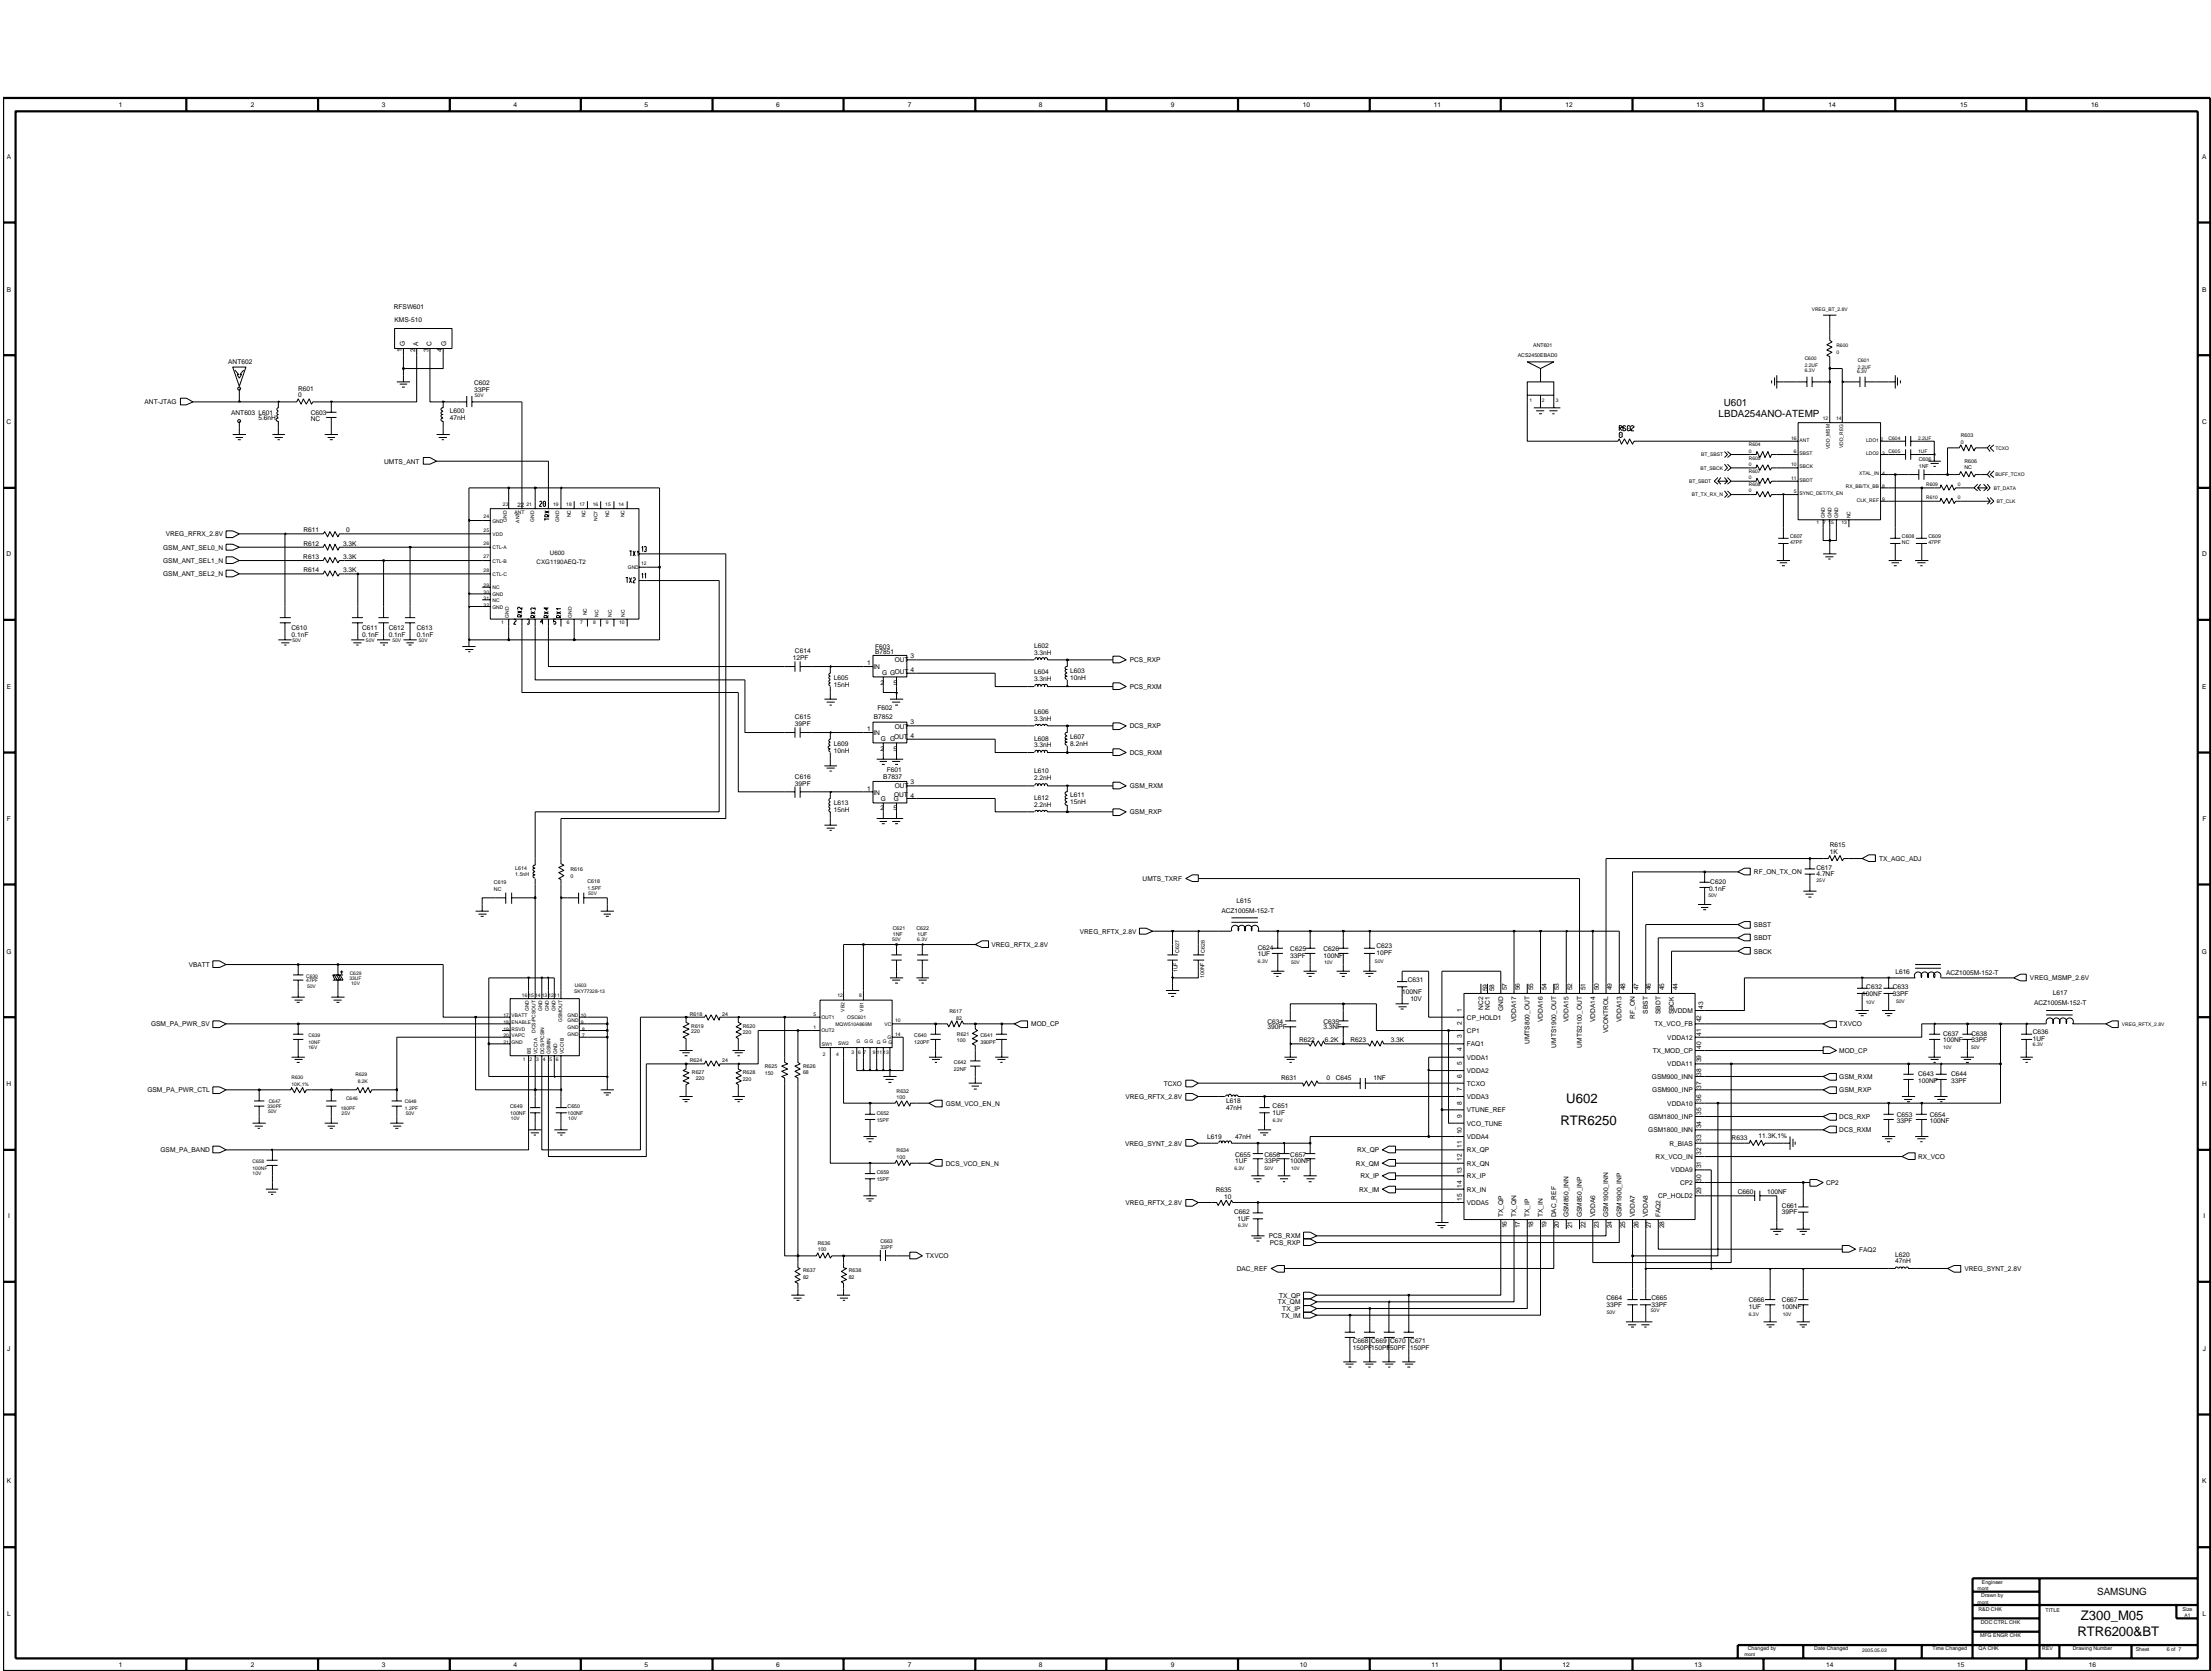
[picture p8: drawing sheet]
<svg xmlns="http://www.w3.org/2000/svg" width="254mm" height="192mm" viewBox="0 0 254 192" stroke-linecap="round" stroke-linejoin="round" font-family="sans-serif">
<defs><g id="words">
<g font-size="1.5">
<text x="179.3" y="129.2">RTR6250</text>
<text x="179.9" y="126.7">U602</text>
<text x="238.6" y="187.9">RTR6200&amp;BT</text>
<text x="239" y="186">Z300_M05</text>
</g>
<g font-size="1.1">
<text x="197.4" y="47.8">LBDA254ANO-ATEMP</text>
<text x="198" y="46.6">U601</text>
<text x="240.9" y="183.2">SAMSUNG</text>
</g>
<g font-size=".8">
<text x="13.7" y="12.3">1</text>
<text x="28.8" y="12.3">2</text>
<text x="43.9" y="12.3">3</text>
<text x="59" y="12.3">4</text>
<text x="74" y="12.3">5</text>
<text x="89.2" y="12.3">6</text>
<text x="104.3" y="12.3">7</text>
<text x="119.4" y="12.3">8</text>
<text x="134.5" y="12.3">9</text>
<text x="149.7" y="12.3">10</text>
<text x="164.7" y="12.3">11</text>
<text x="179.9" y="12.3">12</text>
<text x="194.9" y="12.3">13</text>
<text x="210" y="12.3">14</text>
<text x="225.2" y="12.3">15</text>
<text x="240.2" y="12.3">16</text>
<text x=".8" y="18.3">A</text>
<text x="253" y="18.3">A</text>
<text x=".8" y="33.5">B</text>
<text x="45.2" y="35.5">RFSW601</text>
<text x="253" y="33.5">B</text>
<text x="26.2" y="41.8">ANT602</text>
<text x="45.3" y="37">KMS-510</text>
<text x="46.2" y="40.5" transform="rotate(-90 46.2 40.5)">1</text>
<text x="46.5" y="39.7" transform="rotate(-90 46.5 39.7)">G</text>
<text x="47.7" y="40.5" transform="rotate(-90 47.7 40.5)">2</text>
<text x="48" y="39.7" transform="rotate(-90 48 39.7)">A</text>
<text x="49.2" y="40.5" transform="rotate(-90 49.2 40.5)">3</text>
<text x="49.6" y="39.7" transform="rotate(-90 49.6 39.7)">C</text>
<text x="50.7" y="40.5" transform="rotate(-90 50.7 40.5)">4</text>
<text x="51.3" y="39.7" transform="rotate(-90 51.3 39.7)">G</text>
<text x="16.6" y="46.4">ANT-JTAG</text>
<text x="26.6" y="47.7">ANT603 L601</text>
<text x="34.3" y="44.9">R601</text>
<text x="34.3" y="45.6">0</text>
<text x="35.7" y="47.6">C603</text>
<text x="51.7" y="47.4">L600</text>
<text x="54.5" y="45">33PF</text>
<text x="54.5" y="44.2">C602</text>
<text x=".8" y="48.7">C</text>
<text x="29.7" y="48.3">5.6nH</text>
<text x="35.7" y="48.4">NC</text>
<text x="44.1" y="53.2">UMTS_ANT</text>
<text x="51.7" y="48.2">47nH</text>
<text x="253" y="48.7">C</text>
<text x=".8" y="63.9">D</text>
<text x="18.7" y="64.7">GSM_ANT_SEL1_N</text>
<text x="18.7" y="63.1">GSM_ANT_SEL0_N</text>
<text x="19" y="61.6">VREG_RFRX_2.8V</text>
<text x="34.8" y="64.2">R613</text>
<text x="34.8" y="61.1">R611</text>
<text x="34.8" y="65.7">R614</text>
<text x="34.8" y="62.7">R612</text>
<text x="39.4" y="64.2">3.3K</text>
<text x="39.4" y="65.7">3.3K</text>
<text x="39.4" y="62.7">3.3K</text>
<text x="39.8" y="61.1">0</text>
<text x="253" y="63.9">D</text>
<text x="18.7" y="66.2">GSM_ANT_SEL2_N</text>
<text x="33.5" y="72.4">C610</text>
<text x="33.5" y="73.1">0.1nF</text>
<text x="41.6" y="72.4">C611</text>
<text x="41.6" y="73.1">0.1nF</text>
<text x="44.7" y="73.1">0.1nF</text>
<text x="44.7" y="72.4">C612</text>
<text x="47.9" y="72.4">C613</text>
<text x="47.9" y="73.1">0.1nF</text>
<text x="91.1" y="75.8">12PF</text>
<text x="91.3" y="75">C614</text>
<text x="99.6" y="76.4">1</text>
<text x="100.3" y="76.8">IN</text>
<text x="100.5" y="74.5">F603</text>
<text x="100.5" y="75.1">B7851</text>
<text x="101.3" y="77.5">G GOUT</text>
<text x="102.8" y="76">OUT</text>
<text x="104.6" y="75.6">3</text>
<text x="104.6" y="77.1">4</text>
<text x="118.8" y="77.4">L604</text>
<text x="118.8" y="75.2">3.3nH</text>
<text x="118.8" y="74.4">L602</text>
<text x="122.9" y="77.3">L603</text>
<text x="129.8" y="76.1">PCS_RXP</text>
<text x=".8" y="79.1">E</text>
<text x="91.3" y="83.4">39PF</text>
<text x="91.3" y="82.6">C615</text>
<text x="95.8" y="78.1">L605</text>
<text x="95.8" y="78.9">15nH</text>
<text x="99.6" y="84">1</text>
<text x="100.4" y="82.5">B7852</text>
<text x="100.8" y="81.6">F602</text>
<text x="101.1" y="78.7">2</text>
<text x="102.7" y="78.7">5</text>
<text x="102.8" y="83.7">OUT</text>
<text x="104.6" y="83.2">3</text>
<text x="118.8" y="78.2">3.3nH</text>
<text x="118.8" y="82">L606</text>
<text x="118.8" y="82.8">3.3nH</text>
<text x="122.9" y="78.1">10nH</text>
<text x="129.8" y="79.1">PCS_RXM</text>
<text x="129.8" y="83.6">DCS_RXP</text>
<text x="253" y="79.1">E</text>
<text x="91.3" y="89.5">C616</text>
<text x="95.8" y="85.7">L609</text>
<text x="95.8" y="86.4">10nH</text>
<text x="100.3" y="84.5">IN</text>
<text x="101.1" y="86.3">2</text>
<text x="101.2" y="85.1">G GOUT</text>
<text x="101.5" y="89.5">B7837</text>
<text x="101.9" y="88.7">F601</text>
<text x="102.7" y="86.3">5</text>
<text x="104.6" y="84.7">4</text>
<text x="118.8" y="85.1">L608</text>
<text x="118.8" y="85.8">3.3nH</text>
<text x="118.8" y="88.8">L610</text>
<text x="118.8" y="89.6">2.2nH</text>
<text x="122.9" y="85.7">8.2nH</text>
<text x="122.9" y="84.9">L607</text>
<text x="129.8" y="86.7">DCS_RXM</text>
<text x=".8" y="94.3">F</text>
<text x="91.3" y="90.3">39PF</text>
<text x="95.8" y="92.5">L613</text>
<text x="95.8" y="93.2">15nH</text>
<text x="99.6" y="90.9">1</text>
<text x="100.3" y="91.3">IN</text>
<text x="101.1" y="93.1">2</text>
<text x="101.2" y="92">G</text>
<text x="102.7" y="93.1">5</text>
<text x="102.7" y="92">G</text>
<text x="102.7" y="91.5">OUT</text>
<text x="102.8" y="90.5">OUT</text>
<text x="104.6" y="90.1">3</text>
<text x="104.6" y="91.6">4</text>
<text x="118.8" y="92.6">2.2nH</text>
<text x="118.8" y="91.9">L612</text>
<text x="123" y="91.5">L611</text>
<text x="123" y="92.3">15nH</text>
<text x="129.8" y="90.5">GSM_RXM</text>
<text x="129.8" y="93.5">GSM_RXP</text>
<text x="253" y="94.3">F</text>
<text x="131.3" y="101.2">UMTS_TXRF</text>
<text x="196.5" y="101.6">C620</text>
<text x="201.5" y="100.4">RF_ON_TX_ON</text>
<text x="208.7" y="100.6">4.7NF</text>
<text x="208.7" y="99.9">C617</text>
<text x="210.2" y="97.3">R615</text>
<text x="210.2" y="98.1">1K</text>
<text x="215.9" y="98.9">TX_AGC_ADJ</text>
<text x="124.1" y="107.2">VREG_RFTX_2.8V</text>
<text x="140.3" y="104.8">ACZ1005M-152-T</text>
<text x="142.1" y="103.7">L615</text>
<text x="196.4" y="102.3">0.1nF</text>
<text x="201.5" y="108">SBDT</text>
<text x="201.5" y="106.5">SBST</text>
<text x=".7" y="109.5">G</text>
<text x="21.7" y="111.1">VBATT</text>
<text x="113.9" y="108.8">VREG_RFTX_2.8V</text>
<text x="144.5" y="109.8">1UF</text>
<text x="144.5" y="109.1">C624</text>
<text x="148.2" y="110">33PF</text>
<text x="148.2" y="109.2">C625</text>
<text x="152" y="110">100NF</text>
<text x="152" y="109.2">C626</text>
<text x="158.1" y="108.9">C623</text>
<text x="158.1" y="109.7">10PF</text>
<text x="161.7" y="112.8">C631</text>
<text x="170.9" y="113.8" transform="rotate(-90 170.9 113.8)">59</text>
<text x="171.6" y="113.8" transform="rotate(-90 171.6 113.8)">58</text>
<text x="173.1" y="113.8" transform="rotate(-90 173.1 113.8)">57</text>
<text x="174.6" y="113.8" transform="rotate(-90 174.6 113.8)">56</text>
<text x="176.1" y="113.8" transform="rotate(-90 176.1 113.8)">55</text>
<text x="177.7" y="113.8" transform="rotate(-90 177.7 113.8)">54</text>
<text x="179.1" y="113.8" transform="rotate(-90 179.1 113.8)">53</text>
<text x="180.6" y="113.8" transform="rotate(-90 180.6 113.8)">52</text>
<text x="182.1" y="113.8" transform="rotate(-90 182.1 113.8)">51</text>
<text x="183.7" y="113.8" transform="rotate(-90 183.7 113.8)">50</text>
<text x="185.2" y="113.8" transform="rotate(-90 185.2 113.8)">49</text>
<text x="186.7" y="113.8" transform="rotate(-90 186.7 113.8)">48</text>
<text x="188.2" y="113.8" transform="rotate(-90 188.2 113.8)">47</text>
<text x="189.7" y="113.8" transform="rotate(-90 189.7 113.8)">46</text>
<text x="191.2" y="113.8" transform="rotate(-90 191.2 113.8)">45</text>
<text x="192.7" y="113.8" transform="rotate(-90 192.7 113.8)">44</text>
<text x="201.5" y="109.5">SBCK</text>
<text x="214.4" y="113.6">C632</text>
<text x="217.4" y="113.6">C633</text>
<text x="217.7" y="111.9">L616</text>
<text x="223.6" y="112">ACZ1005M-152-T</text>
<text x="233.2" y="112.6">VREG_MSMP_2.6V</text>
<text x="252.9" y="109.5">G</text>
<text x="17.4" y="117.9">GSM_PA_PWR_SV</text>
<text x="118.5" y="117.9">MOD_CP</text>
<text x="145.6" y="117.5">C634</text>
<text x="145.6" y="118.1">390PF</text>
<text x="149.2" y="119.7">R622</text>
<text x="152" y="117.5">C635</text>
<text x="152" y="118.1">3.3NF</text>
<text x="152.2" y="119.7">6.2K</text>
<text x="155.1" y="119.7">R623</text>
<text x="159.8" y="119.7">3.3K</text>
<text x="161.1" y="114.2">100NF</text>
<text x="162" y="114.9">10V</text>
<text x="167.9" y="119.2" transform="rotate(-90 167.9 119.2)">3</text>
<text x="167.9" y="117.7" transform="rotate(-90 167.9 117.7)">2</text>
<text x="167.9" y="116.2" transform="rotate(-90 167.9 116.2)">1</text>
<text x="168.5" y="118.6">CP1</text>
<text x="168.5" y="117.1">CP_HOLD1</text>
<text x="170.4" y="116" transform="rotate(-90 170.4 116)">NC2</text>
<text x="171.1" y="116" transform="rotate(-90 171.1 116)">NC1</text>
<text x="172.7" y="116.1" transform="rotate(-90 172.7 116.1)">GND</text>
<text x="174.2" y="117.4" transform="rotate(-90 174.2 117.4)">VDDA17</text>
<text x="175.7" y="119.9" transform="rotate(-90 175.7 119.9)">UMTS800_OUT</text>
<text x="177.2" y="117.4" transform="rotate(-90 177.2 117.4)">VDDA16</text>
<text x="180.2" y="117.4" transform="rotate(-90 180.2 117.4)">VDDA15</text>
<text x="183.2" y="117.4" transform="rotate(-90 183.2 117.4)">VDDA14</text>
<text x="184.8" y="118.7" transform="rotate(-90 184.8 118.7)">VCONTROL</text>
<text x="186.3" y="117.4" transform="rotate(-90 186.3 117.4)">VDDA13</text>
<text x="187.8" y="117" transform="rotate(-90 187.8 117)">RF_ON</text>
<text x="189.3" y="116.4" transform="rotate(-90 189.3 116.4)">SBST</text>
<text x="190.1" y="117.9">TX_VCO_FB</text>
<text x="190.8" y="116.5" transform="rotate(-90 190.8 116.5)">SBDT</text>
<text x="191.5" y="119.4">VDDA12</text>
<text x="192.3" y="116.3">VDDM</text>
<text x="192.3" y="116.5" transform="rotate(-90 192.3 116.5)">SBCK</text>
<text x="195.4" y="118.9" transform="rotate(-90 195.4 118.9)">41</text>
<text x="195.4" y="117.4" transform="rotate(-90 195.4 117.4)">42</text>
<text x="195.7" y="115.9" transform="rotate(-90 195.7 115.9)">43</text>
<text x="211.3" y="117.9">TXVCO</text>
<text x="213.9" y="114.4">100NF</text>
<text x="217.4" y="114.4">33PF</text>
<text x="223.2" y="119.7">100NF</text>
<text x="223.2" y="118.9">C637</text>
<text x="226.5" y="118.9">C638</text>
<text x="226.5" y="119.7">33PF</text>
<text x="233.5" y="119.5">1UF</text>
<text x="233.5" y="118.8">C636</text>
<text x="233.7" y="115.4">ACZ1005M-152-T</text>
<text x="235.8" y="114.3">L617</text>
<text x=".8" y="124.7">H</text>
<text x="16.9" y="125.4">GSM_PA_PWR_CTL</text>
<text x="133.7" y="124.7">TCXO</text>
<text x="147.2" y="124.1">R631</text>
<text x="152.4" y="124.1">0</text>
<text x="153.4" y="124.1">C645</text>
<text x="157.8" y="124.1">1NF</text>
<text x="167.9" y="123.8" transform="rotate(-90 167.9 123.8)">6</text>
<text x="167.9" y="122.3" transform="rotate(-90 167.9 122.3)">5</text>
<text x="167.9" y="125.3" transform="rotate(-90 167.9 125.3)">7</text>
<text x="167.9" y="120.7" transform="rotate(-90 167.9 120.7)">4</text>
<text x="168.5" y="123.2">VDDA2</text>
<text x="168.5" y="121.7">VDDA1</text>
<text x="168.5" y="124.7">TCXO</text>
<text x="168.5" y="120.2">FAQ1</text>
<text x="178.8" y="120.3" transform="rotate(-90 178.8 120.3)">UMTS1900_OUT</text>
<text x="181.7" y="120.3" transform="rotate(-90 181.7 120.3)">UMTS2100_OUT</text>
<text x="189.8" y="123.9">GSM900_INN</text>
<text x="189.8" y="125.4">GSM900_INP</text>
<text x="189.9" y="120.9">TX_MOD_CP</text>
<text x="191.5" y="122.5">VDDA11</text>
<text x="195.4" y="125.1" transform="rotate(-90 195.4 125.1)">37</text>
<text x="195.4" y="122" transform="rotate(-90 195.4 122)">39</text>
<text x="195.4" y="120.5" transform="rotate(-90 195.4 120.5)">40</text>
<text x="195.4" y="123.5" transform="rotate(-90 195.4 123.5)">38</text>
<text x="211.3" y="120.9">MOD_CP</text>
<text x="211.3" y="123.9">GSM_RXM</text>
<text x="211.3" y="125.4">GSM_RXP</text>
<text x="220.3" y="124.4">100NF</text>
<text x="220.3" y="123.6">C643</text>
<text x="224.2" y="123.6">C644</text>
<text x="224.2" y="124.4">33PF</text>
<text x="253" y="124.7">H</text>
<text x="108.7" y="127">GSM_VCO_EN_N</text>
<text x="129.3" y="131.6">VREG_SYNT_2.8V</text>
<text x="129.3" y="126.2">VREG_RFTX_2.8V</text>
<text x="138.7" y="130.9">L619</text>
<text x="140.9" y="127.5">47nH</text>
<text x="140.9" y="126.7">L618</text>
<text x="141.9" y="130.9">47nH</text>
<text x="146.2" y="128.1">1UF</text>
<text x="146.2" y="127.3">C651</text>
<text x="167.9" y="128.4" transform="rotate(-90 167.9 128.4)">9</text>
<text x="167.9" y="131.8" transform="rotate(-90 167.9 131.8)">11</text>
<text x="167.9" y="130.3" transform="rotate(-90 167.9 130.3)">10</text>
<text x="167.9" y="126.9" transform="rotate(-90 167.9 126.9)">8</text>
<text x="168.5" y="127.7">VTUNE_REF</text>
<text x="168.5" y="126.2">VDDA3</text>
<text x="168.5" y="130.8">VDDA4</text>
<text x="168.5" y="129.3">VCO_TUNE</text>
<text x="189.4" y="130">GSM1800_INN</text>
<text x="189.4" y="128.5">GSM1800_INP</text>
<text x="191.5" y="127">VDDA10</text>
<text x="191.8" y="131.6">R_BIAS</text>
<text x="195.4" y="131.1" transform="rotate(-90 195.4 131.1)">33</text>
<text x="195.4" y="128.1" transform="rotate(-90 195.4 128.1)">35</text>
<text x="195.4" y="126.5" transform="rotate(-90 195.4 126.5)">36</text>
<text x="195.4" y="129.6" transform="rotate(-90 195.4 129.6)">34</text>
<text x="198.9" y="130.9">R633</text>
<text x="202" y="130.7">11.3K,1%</text>
<text x="211.3" y="130">DCS_RXM</text>
<text x="211.3" y="128.5">DCS_RXP</text>
<text x="217.9" y="128.2">C653</text>
<text x="217.9" y="129">33PF</text>
<text x="221.7" y="128.2">C654</text>
<text x="221.7" y="129">100NF</text>
<text x="18.4" y="132.3">GSM_PA_BAND</text>
<text x="108.7" y="133.9">DCS_VCO_EN_N</text>
<text x="139.7" y="136.9">R635</text>
<text x="140.6" y="137.7">10</text>
<text x="141.9" y="132.8">C655</text>
<text x="141.9" y="133.6">1UF</text>
<text x="145.3" y="132.8">C656</text>
<text x="145.3" y="133.6">33PF</text>
<text x="148.2" y="133.6">100NF</text>
<text x="148.2" y="132.8">C657</text>
<text x="155.8" y="133.9">RX_QM</text>
<text x="155.9" y="132.3">RX_QP</text>
<text x="156.2" y="136.9">RX_IM</text>
<text x="156.3" y="135.3">RX_IP</text>
<text x="167.9" y="133.3" transform="rotate(-90 167.9 133.3)">12</text>
<text x="167.9" y="136.4" transform="rotate(-90 167.9 136.4)">14</text>
<text x="167.9" y="137.9" transform="rotate(-90 167.9 137.9)">15</text>
<text x="167.9" y="134.9" transform="rotate(-90 167.9 134.9)">13</text>
<text x="168.5" y="133.9">RX_QN</text>
<text x="168.5" y="132.3">RX_QP</text>
<text x="168.5" y="136.9">RX_IN</text>
<text x="168.5" y="135.3">RX_IP</text>
<text x="190.2" y="133.1">RX_VCO_IN</text>
<text x="190.5" y="137.6">CP_HOLD2</text>
<text x="192" y="134.6">VDDA9</text>
<text x="193" y="136.1">CP2</text>
<text x="195.4" y="137.2" transform="rotate(-90 195.4 137.2)">29</text>
<text x="195.4" y="135.7" transform="rotate(-90 195.4 135.7)">30</text>
<text x="195.4" y="132.7" transform="rotate(-90 195.4 132.7)">32</text>
<text x="195.4" y="134.2" transform="rotate(-90 195.4 134.2)">31</text>
<text x="199.6" y="137.2">C660</text>
<text x="203" y="137.2">100NF</text>
<text x="209.8" y="136.1">CP2</text>
<text x="220.3" y="133.1">RX_VCO</text>
<text x=".9" y="139.9">I</text>
<text x="129.3" y="138.4">VREG_RFTX_2.8V</text>
<text x="141.8" y="139.5">C662</text>
<text x="142.2" y="140.2">1UF</text>
<text x="145.8" y="142.2">PCS_RXM</text>
<text x="145.9" y="143">PCS_RXP</text>
<text x="168.5" y="138.4">VDDA5</text>
<text x="172.7" y="139.8" transform="rotate(-90 172.7 139.8)">TX_QP</text>
<text x="173.1" y="141.1" transform="rotate(-90 173.1 141.1)">16</text>
<text x="174.2" y="139.8" transform="rotate(-90 174.2 139.8)">TX_QN</text>
<text x="174.6" y="141.1" transform="rotate(-90 174.6 141.1)">17</text>
<text x="175.7" y="139.8" transform="rotate(-90 175.7 139.8)">TX_IP</text>
<text x="176.1" y="141.1" transform="rotate(-90 176.1 141.1)">18</text>
<text x="177.2" y="139.8" transform="rotate(-90 177.2 139.8)">TX_IN</text>
<text x="177.7" y="141.1" transform="rotate(-90 177.7 141.1)">19</text>
<text x="178.8" y="139.8" transform="rotate(-90 178.8 139.8)">DAC_REF</text>
<text x="179.1" y="141.1" transform="rotate(-90 179.1 141.1)">20</text>
<text x="180.2" y="139.8" transform="rotate(-90 180.2 139.8)">GSM850_INN</text>
<text x="180.6" y="141.1" transform="rotate(-90 180.6 141.1)">21</text>
<text x="181.7" y="139.8" transform="rotate(-90 181.7 139.8)">GSM850_INP</text>
<text x="182.1" y="141.1" transform="rotate(-90 182.1 141.1)">22</text>
<text x="183.2" y="139.8" transform="rotate(-90 183.2 139.8)">VDDA6</text>
<text x="183.7" y="141.1" transform="rotate(-90 183.7 141.1)">23</text>
<text x="184.8" y="139.8" transform="rotate(-90 184.8 139.8)">GSM1900_INN</text>
<text x="185.2" y="141.1" transform="rotate(-90 185.2 141.1)">24</text>
<text x="186.3" y="139.8" transform="rotate(-90 186.3 139.8)">GSM1900_INP</text>
<text x="186.7" y="141.1" transform="rotate(-90 186.7 141.1)">25</text>
<text x="187.8" y="139.8" transform="rotate(-90 187.8 139.8)">VDDA7</text>
<text x="188.2" y="141.1" transform="rotate(-90 188.2 141.1)">26</text>
<text x="189.3" y="139.8" transform="rotate(-90 189.3 139.8)">VDDA8</text>
<text x="189.7" y="141.1" transform="rotate(-90 189.7 141.1)">27</text>
<text x="190.8" y="139.8" transform="rotate(-90 190.8 139.8)">FAQ2</text>
<text x="191.2" y="141.1" transform="rotate(-90 191.2 141.1)">28</text>
<text x="204.7" y="139.5">39PF</text>
<text x="204.7" y="138.7">C661</text>
<text x="213.6" y="143.7">FAQ2</text>
<text x="253.1" y="139.9">I</text>
<text x="106.4" y="144.5">TXVCO</text>
<text x="142.1" y="146">DAC_REF</text>
<text x="146.8" y="149.8">TX_QM</text>
<text x="146.9" y="149">TX_QP</text>
<text x="184.6" y="149.3">C664</text>
<text x="189.7" y="149.3">C665</text>
<text x="200.9" y="149.5">C666</text>
<text x="204.7" y="149.5">C667</text>
<text x="217.7" y="144.3">L620</text>
<text x="217.7" y="145.1">47nH</text>
<text x="225.7" y="146">VREG_SYNT_2.8V</text>
<text x=".8" y="155.2">J</text>
<text x="147.2" y="151.3">TX_IM</text>
<text x="147.3" y="150.6">TX_IP</text>
<text x="155.4" y="154.3">C668 C669 C670 C671</text>
<text x="155.4" y="155">150PF150PF</text>
<text x="159.3" y="155">150PF 150PF</text>
<text x="184.6" y="150.1">33PF</text>
<text x="189.7" y="150.1">33PF</text>
<text x="200.9" y="150.3">1UF</text>
<text x="204.7" y="150.3">100NF</text>
<text x="253.1" y="155.2">J</text>
<text x=".8" y="170.3">K</text>
<text x="253" y="170.3">K</text>
<text x=".8" y="185.5">L</text>
<text x="253" y="185.5">L</text>
<text x="13.7" y="191.5">1</text>
<text x="28.8" y="191.5">2</text>
<text x="43.9" y="191.5">3</text>
<text x="59" y="191.5">4</text>
<text x="74" y="191.5">5</text>
<text x="89.2" y="191.5">6</text>
<text x="104.3" y="191.5">7</text>
<text x="119.4" y="191.5">8</text>
<text x="134.5" y="191.5">9</text>
<text x="149.3" y="191.5">10</text>
<text x="164.5" y="191.5">11</text>
<text x="179.5" y="191.5">12</text>
<text x="194.6" y="191.5">13</text>
<text x="209.8" y="191.5">14</text>
<text x="224.8" y="191.5">15</text>
<text x="240" y="191.5">16</text>
</g>
<g font-size=".7">
<text x="59.5" y="58.2">22</text>
<text x="61.7" y="64.7">CXG1190AEQ-T2</text>
<text x="63.2" y="63.8">U600</text>
</g>
<g font-size=".6">
<text x="208.1" y="35.7">VREG_BT_2.8V</text>
<text x="174.4" y="41">ACS2450EBAD0</text>
<text x="176.1" y="39.9">ANT601</text>
<text x="207.3" y="41.4">C600</text>
<text x="211" y="40.6">0</text>
<text x="211" y="39.9">R600</text>
<text x="213.4" y="41.6">C601</text>
<text x="54.6" y="45.6">50V</text>
<text x="175.7" y="46.2">1</text>
<text x="177.1" y="46.2">2</text>
<text x="178.8" y="46.2">3</text>
<text x="207.3" y="42.2">2.2UF</text>
<text x="207.3" y="42.7">6.3V</text>
<text x="213.3" y="42.9">6.3V</text>
<text x="213.4" y="42.3">2.2UF</text>
<text x="195.4" y="53.9">BT_SBCK</text>
<text x="195.4" y="52.4">BT_SBST</text>
<text x="200.9" y="52">0</text>
<text x="200.9" y="51.3">R604</text>
<text x="200.9" y="52.8">R605</text>
<text x="200.9" y="53.6">0</text>
<text x="205.8" y="50.5">16</text>
<text x="205.8" y="53.6">10</text>
<text x="206.1" y="52">6</text>
<text x="206.7" y="50.7">ANT</text>
<text x="206.7" y="53.8">SBCK</text>
<text x="206.7" y="52.2">SBST</text>
<text x="209.4" y="48.2">12</text>
<text x="210.2" y="51.6" transform="rotate(-90 210.2 51.6)">VDD_MSM</text>
<text x="210.9" y="48.2">14</text>
<text x="211.7" y="51.5" transform="rotate(-90 211.7 51.5)">VDD_REG</text>
<text x="214.4" y="50.7">LDO1</text>
<text x="214.4" y="52.2">LDO2</text>
<text x="216" y="50.7">2</text>
<text x="216.2" y="52.2">3</text>
<text x="217" y="50.5">C604</text>
<text x="217" y="52">C605</text>
<text x="220.3" y="50.5">2.2UF</text>
<text x="220.3" y="52">1UF</text>
<text x="220.4" y="53.7">1NF</text>
<text x="220.4" y="53">C606</text>
<text x="225.3" y="50.2">R603</text>
<text x="225.3" y="51">0</text>
<text x="225.7" y="53.1">R606</text>
<text x="225.7" y="53.9">NC</text>
<text x="229.2" y="51.6">TCXO</text>
<text x="55.6" y="59.5">24</text>
<text x="57.8" y="58.1">23</text>
<text x="58.2" y="59.9" transform="rotate(-90 58.2 59.9)">GND</text>
<text x="59.1" y="59">ANT</text>
<text x="60.5" y="58.1">21</text>
<text x="61.4" y="59.9" transform="rotate(-90 61.4 59.9)">GND</text>
<text x="63.5" y="58.1">19</text>
<text x="64.2" y="59.9" transform="rotate(-90 64.2 59.9)">GND</text>
<text x="65.1" y="58.1">18</text>
<text x="65.6" y="59.4" transform="rotate(-90 65.6 59.4)">NC</text>
<text x="66.6" y="58.1">17</text>
<text x="67.3" y="59.4" transform="rotate(-90 67.3 59.4)">NC</text>
<text x="68.1" y="58.1">16</text>
<text x="68.6" y="59.8" transform="rotate(-90 68.6 59.8)">NC7</text>
<text x="69.5" y="58.1">15</text>
<text x="70" y="59.4" transform="rotate(-90 70 59.4)">NC</text>
<text x="71.1" y="58.1">14</text>
<text x="71.8" y="59.4" transform="rotate(-90 71.8 59.4)">NC</text>
<text x="194" y="55.5">BT_SBDT</text>
<text x="194.4" y="57">BT_TX_RX_N</text>
<text x="200.9" y="56.5">0</text>
<text x="200.9" y="55.8">R608</text>
<text x="200.9" y="55">0</text>
<text x="200.9" y="54.3">R607</text>
<text x="205.8" y="55.1">11</text>
<text x="206.1" y="56.6">5</text>
<text x="206.7" y="55.3">SBDT</text>
<text x="206.7" y="56.8">SYNC_DET/TX_EN</text>
<text x="209.6" y="59.5" transform="rotate(-90 209.6 59.5)">GND</text>
<text x="210.4" y="59.5" transform="rotate(-90 210.4 59.5)">GND</text>
<text x="211.2" y="59.5" transform="rotate(-90 211.2 59.5)">GND</text>
<text x="212.1" y="56.1">RX_BB/TX_BB</text>
<text x="212.6" y="59.5" transform="rotate(-90 212.6 59.5)">NC</text>
<text x="213.3" y="57.6">CLK_REF</text>
<text x="213.6" y="54.5">XTAL_IN</text>
<text x="216.2" y="57.6">9</text>
<text x="216.2" y="56">8</text>
<text x="216.2" y="54.5">4</text>
<text x="221.3" y="55.8">R609</text>
<text x="221.3" y="57.3">R610</text>
<text x="224.9" y="55.8">0</text>
<text x="224.9" y="57.3">0</text>
<text x="229.1" y="56.2">BT_DATA</text>
<text x="229.2" y="54.7">BUFF_TCXO</text>
<text x="229.4" y="57.8">BT_CLK</text>
<text x="55.6" y="61.1">25</text>
<text x="55.6" y="62.6">26</text>
<text x="55.6" y="64.1">27</text>
<text x="55.6" y="65.7">28</text>
<text x="56.6" y="61.6">VDD</text>
<text x="56.6" y="63.1">CTL-A</text>
<text x="56.6" y="64.6">CTL-B</text>
<text x="56.6" y="60">GND</text>
<text x="59.7" y="60" transform="rotate(-90 59.7 60)">ANT</text>
<text x="72.1" y="65.4">GND</text>
<text x="73.7" y="64.9">12</text>
<text x="205.6" y="62.5">47PF</text>
<text x="205.6" y="61.8">C607</text>
<text x="208.7" y="60.2">1</text>
<text x="209.4" y="60.2">7</text>
<text x="210" y="60.2">15</text>
<text x="211.6" y="60.2">13</text>
<text x="218.5" y="62.5">NC</text>
<text x="218.5" y="61.8">C608</text>
<text x="221.5" y="61.8">C609</text>
<text x="221.5" y="62.5">47PF</text>
<text x="55.6" y="69.7">32</text>
<text x="55.6" y="68.2">30</text>
<text x="55.6" y="67.4">29</text>
<text x="55.6" y="68.9">31</text>
<text x="56.6" y="68.5">GND</text>
<text x="56.6" y="69.9">GND</text>
<text x="56.6" y="66.2">CTL-C</text>
<text x="56.6" y="67.7">NC</text>
<text x="56.6" y="69.1">NC</text>
<text x="57.6" y="71.7">1</text>
<text x="58.4" y="70.9" transform="rotate(-90 58.4 70.9)">GND</text>
<text x="65.1" y="71.7">6</text>
<text x="65.7" y="70.9" transform="rotate(-90 65.7 70.9)">GND</text>
<text x="66.6" y="71.7">7</text>
<text x="67.4" y="70.7" transform="rotate(-90 67.4 70.7)">NC</text>
<text x="68.2" y="71.7">8</text>
<text x="68.8" y="70.8" transform="rotate(-90 68.8 70.8)">NC</text>
<text x="69.6" y="71.7">9</text>
<text x="70.3" y="70.8" transform="rotate(-90 70.3 70.8)">NC</text>
<text x="71.1" y="71.7">10</text>
<text x="71.8" y="70.8" transform="rotate(-90 71.8 70.8)">NC</text>
<text x="33.6" y="73.7">50V</text>
<text x="42" y="73.7">50V</text>
<text x="45.1" y="73.7">50V</text>
<text x="48.1" y="73.7">50V</text>
<text x="56.7" y="101.6">C619</text>
<text x="59.2" y="100.6">1.5nH</text>
<text x="59.2" y="99.9">L614</text>
<text x="65.5" y="100.8">0</text>
<text x="65.5" y="100">R616</text>
<text x="67.5" y="101.4">C618</text>
<text x="208.7" y="101.3">25V</text>
<text x="56.7" y="102.3">NC</text>
<text x="67.5" y="102.2">1.5PF</text>
<text x="67.6" y="102.8">50V</text>
<text x="102.6" y="106.8">C621</text>
<text x="102.6" y="107.5">1NF</text>
<text x="105.3" y="106.8">C622</text>
<text x="105.4" y="107.5">1UF</text>
<text x="196.3" y="103">50V</text>
<text x="35.2" y="112.8">47PF</text>
<text x="35.2" y="112.3">C630</text>
<text x="35.3" y="113.5">50V</text>
<text x="40.1" y="112.6">33UF</text>
<text x="40.2" y="112">C629</text>
<text x="40.4" y="113.2">10V</text>
<text x="66" y="113.3">U603</text>
<text x="102.5" y="108.1">50V</text>
<text x="105.4" y="108.1">6.3V</text>
<text x="135.3" y="111.7" transform="rotate(-90 135.3 111.7)">1UF</text>
<text x="135.5" y="109.4" transform="rotate(-90 135.5 109.4)">C627</text>
<text x="138.3" y="112.3" transform="rotate(-90 138.3 112.3)">100NF</text>
<text x="138.4" y="109.4" transform="rotate(-90 138.4 109.4)">C628</text>
<text x="144.5" y="110.6">6.3V</text>
<text x="148.3" y="110.7">50V</text>
<text x="152.1" y="110.7">10V</text>
<text x="158" y="110.6">50V</text>
<text x="35.4" y="119.9">10NF</text>
<text x="35.4" y="119.1">C639</text>
<text x="57.8" y="116.8">17 VBATT</text>
<text x="57.8" y="117.6">18 ENABLE</text>
<text x="57.8" y="118.4">19</text>
<text x="57.8" y="119.1">20 VAPC</text>
<text x="57.8" y="119.9">21</text>
<text x="58.8" y="118.4">RSVD</text>
<text x="58.8" y="119.9">GND</text>
<text x="60" y="114.5">16</text>
<text x="60.7" y="114.5">15</text>
<text x="60.8" y="116.1" transform="rotate(-90 60.8 116.1)">GND</text>
<text x="61.5" y="114.5">14</text>
<text x="61.5" y="118.6" transform="rotate(-90 61.5 118.6)">DCS/PCSOUT</text>
<text x="62.2" y="114.5">13 1211</text>
<text x="62.3" y="116.1" transform="rotate(-90 62.3 116.1)">GND</text>
<text x="63" y="116.1" transform="rotate(-90 63 116.1)">GND</text>
<text x="63.8" y="116.1" transform="rotate(-90 63.8 116.1)">GND</text>
<text x="64.6" y="117.4" transform="rotate(-90 64.6 117.4)">GSMOUT</text>
<text x="65.2" y="116.8">GND</text>
<text x="65.2" y="118.9">GND</text>
<text x="65.2" y="118.2">GND</text>
<text x="65.2" y="117.4">GND</text>
<text x="66" y="114">SKY77328-13</text>
<text x="66.7" y="117.6">9</text>
<text x="66.7" y="116.8">10</text>
<text x="66.9" y="119.1">7</text>
<text x="66.9" y="118.4">8</text>
<text x="79.2" y="116.7">R618</text>
<text x="79.4" y="118.7">220</text>
<text x="79.4" y="118">R619</text>
<text x="83" y="116.7">24</text>
<text x="85.3" y="118">R620</text>
<text x="85.3" y="118.8">220</text>
<text x="93.5" y="116.7">5</text>
<text x="93.5" y="118.2">1</text>
<text x="94.4" y="117">OUT1</text>
<text x="94.4" y="118.6">OUT2</text>
<text x="96" y="117.8">MQW510A869M</text>
<text x="96.2" y="114.5">12</text>
<text x="97" y="116.2" transform="rotate(-90 97 116.2)">VB2</text>
<text x="97.3" y="117">OSC601</text>
<text x="98.4" y="119.8">G</text>
<text x="98.7" y="114.5">8</text>
<text x="99.2" y="116.2" transform="rotate(-90 99.2 116.2)">VB1</text>
<text x="99.3" y="119.8">G G G G G</text>
<text x="101.6" y="117.8">VC</text>
<text x="102" y="119.3">G</text>
<text x="102.8" y="117.4">10</text>
<text x="102.8" y="118.9">14</text>
<text x="105" y="119.9">120PF</text>
<text x="105" y="119.1">C640</text>
<text x="109.1" y="116.4">R617</text>
<text x="109.8" y="117.2">82</text>
<text x="109.9" y="119.7">100</text>
<text x="109.9" y="118.9">R621</text>
<text x="112.6" y="119.9">390PF</text>
<text x="112.6" y="119.1">C641</text>
<text x="214.3" y="115.3">10V</text>
<text x="217.8" y="115.2">50V</text>
<text x="243.8" y="117.8">VREG_RFTX_2.8V</text>
<text x="33.5" y="124">R630</text>
<text x="33.5" y="124.7">10K,1%</text>
<text x="35.4" y="120.4">16V</text>
<text x="40.9" y="123.6">R629</text>
<text x="41.1" y="124.4">8.2K</text>
<text x="60.1" y="121.8">1</text>
<text x="60.8" y="121.8">2</text>
<text x="61" y="121.1" transform="rotate(-90 61 121.1)">BS</text>
<text x="61.6" y="121.8">3</text>
<text x="61.7" y="121.1" transform="rotate(-90 61.7 121.1)">VCC1A</text>
<text x="62.4" y="121.8">4</text>
<text x="62.5" y="121.1" transform="rotate(-90 62.5 121.1)">DCS/PCSIN</text>
<text x="63.1" y="121.8">5</text>
<text x="63.3" y="121.1" transform="rotate(-90 63.3 121.1)">GSMIN</text>
<text x="63.9" y="121.8">6</text>
<text x="64" y="121.1" transform="rotate(-90 64 121.1)">GND</text>
<text x="64.8" y="121.1" transform="rotate(-90 64.8 121.1)">VCC1B</text>
<text x="79.2" y="121.9">R624</text>
<text x="79.5" y="123.3">R627</text>
<text x="79.9" y="124.1">220</text>
<text x="83" y="121.9">24</text>
<text x="85.3" y="124.1">220</text>
<text x="85.3" y="123.4">R628</text>
<text x="87.9" y="123.5">150</text>
<text x="87.9" y="122.7">R625</text>
<text x="92.3" y="122.7">R626</text>
<text x="92.3" y="123.3">68</text>
<text x="94.4" y="120.1">SW1</text>
<text x="94.5" y="121.2">2</text>
<text x="96.1" y="121.2">4</text>
<text x="96.3" y="120.1">SW2</text>
<text x="97.8" y="121.1">3</text>
<text x="98.6" y="121.1">6 7</text>
<text x="100.3" y="121.1">9</text>
<text x="100.7" y="121.1">11</text>
<text x="101.5" y="121.1">13</text>
<text x="103" y="125.5">R632</text>
<text x="109.6" y="122.2">C642</text>
<text x="109.6" y="123">22NF</text>
<text x="223.2" y="120.4">10V</text>
<text x="226.4" y="120.4">50V</text>
<text x="233.5" y="120.1">6.3V</text>
<text x="30.7" y="127.3">330PF</text>
<text x="30.8" y="127.8">50V</text>
<text x="30.9" y="126.7">C647</text>
<text x="39.2" y="127.5">180PF</text>
<text x="39.2" y="128.1">25V</text>
<text x="39.8" y="126.4">C646</text>
<text x="46.5" y="126.7">C648</text>
<text x="46.5" y="127.5">1.2PF</text>
<text x="46.6" y="128.1">50V</text>
<text x="58.6" y="128.1">100NF</text>
<text x="58.6" y="127.3">C649</text>
<text x="58.7" y="128.6">10V</text>
<text x="65.2" y="127.3">C650</text>
<text x="65.2" y="128.1">100NF</text>
<text x="65.3" y="128.6">10V</text>
<text x="100.7" y="128.1">C652</text>
<text x="100.7" y="128.8">15PF</text>
<text x="103" y="126.3">100</text>
<text x="146.2" y="128.9">6.3V</text>
<text x="29" y="134.4">100NF</text>
<text x="29" y="133.6">C658</text>
<text x="29" y="134.9">10V</text>
<text x="100.7" y="135.6">15PF</text>
<text x="100.7" y="134.9">C659</text>
<text x="103" y="132.3">R634</text>
<text x="103" y="133.1">100</text>
<text x="141.8" y="134.3">6.3V</text>
<text x="145.3" y="134.3">50V</text>
<text x="148.3" y="134.3">10V</text>
<text x="93.9" y="143.7">100</text>
<text x="93.9" y="143">R636</text>
<text x="101.1" y="143.5">33PF</text>
<text x="101.1" y="142.7">C663</text>
<text x="142.2" y="141">6.3V</text>
<text x="92.3" y="146.1">R637</text>
<text x="92.3" y="146.9">82</text>
<text x="97.5" y="146.9">82</text>
<text x="97.5" y="146.1">R638</text>
<text x="184.6" y="150.9">50V</text>
<text x="189.7" y="150.7">50V</text>
<text x="200.9" y="151.1">6.3V</text>
<text x="204.8" y="151.1">10V</text>
<text x="227.2" y="182.6">mont</text>
<text x="227.2" y="184.2">mont</text>
<text x="227.3" y="185">R&amp;D CHK</text>
<text x="227.6" y="183.5">Drawn by</text>
<text x="227.7" y="181.9">Engineer</text>
<text x="235" y="185.2">TITLE</text>
<text x="250.7" y="185">Size</text>
<text x="251" y="185.7">A1</text>
<text x="200.4" y="190.2">mont</text>
<text x="200.8" y="189.5">Changed by</text>
<text x="208.4" y="189.5">Date Changed</text>
<text x="213.9" y="189.8">2005.05.03</text>
<text x="222" y="189.5">Time Changed</text>
<text x="227.3" y="189.5">QA CHK</text>
<text x="227.5" y="188">MFG ENGR CHK</text>
<text x="227.6" y="186.5">DOC CTRL CHK</text>
<text x="234.6" y="189.5">REV</text>
<text x="238.1" y="189.5">Drawing Number</text>
<text x="245.3" y="189.7">Sheet</text>
<text x="248.9" y="189.7">6 of 7</text>
</g>
</g></defs>
<g fill="none" stroke="#000" stroke-width=".11">
<path d="M45.3 37.7h6.6v2.3h-6.6zM209.4 36.2h1.6M210.2 38.5v.6l.3 .2-.6 .3 .6 .3-.6 .3 .6 .3-.6 .3 .3 .2v.6M210.2 36.2v1.5M20.7 45.7h.7l.8 .5-.8 .3h-.7zM26.7 49.9h1.6M27.1 50.2h.8M27.3 50.5h.4M27.5 49.1v.8M31.3 49.9h1.4M31.6 50.2h.9M31.9 50.5h.2"/>
<path d="M32 48l-.2 .1-.1 .1 .1 .1 .2 .1v1.5M32 47.3l-.2 .1 .2 .2-.2 .2 .2 .1M32 46.2v.6l-.2 .2 .2 .2M33.5 46.2h.6l.2-.4 .3 .6 .2-.6 .4 .6 .3-.6 .3 .6 .1-.2h.6M37.3 49.9h1.5M37.5 47.9h1.2M37.5 47.3h1.2M37.6 50.2h.9M37.9 50.5h.3M38.1 46.2v1.1M38.1 47.9v2M45.6 43.9h1.5"/>
<path d="M45.9 44.1h.9M46.2 44.5h.3M46.3 40v.8M46.3 43.1v.8M47.9 40v.8M48.6 52.5h.8l.8 .5-.8 .3h-.8zM49.4 40v.8M50.2 49.9h1.5M50.4 50.2h.9M50.7 50.5h.3M50.9 48l-.2 .1v.1v.1l.2 .1v1.5M50.9 47.3h-.2v.1v.2h.2"/>
<path d="M50.9 47.6l-.2 .1v.1v.1h.2M50.9 46.9h-.2v.1v.1l.2 .1M50.9 40v.8M50.9 46.2v.6M52.4 46.2h1.2M53.6 45.5v1.3M54.2 46.2h1.2M54.2 45.5v1.3M55.4 59.8h.9M56.3 58.4h17.1v12.7h-17.1zM58.4 57.6v.8M60 57.6v.8"/>
<path d="M61.5 57.6v.8M63 57.6v.8M64.4 57.6v.8M66 57.6v.8M67.5 57.6v.8M69 57.6v.8M70.5 57.6v.8M72 57.6v.8M175.5 43.9h3v1.5h-3zM175.5 45.4v.8M176.2 46.8h3.1M176.5 47.2h.9"/>
<path d="M176.8 47.5h.3M177 42.3l-1.5-.7h3l-1.5 .7v1.6M177 45.4v1.4M178 47.2h.9M178.3 47.5h.3M178.5 45.4v1.4M185.3 50.7h.6l.1-.3 .3 .6 .3-.6 .4 .6 .2-.6 .3 .6 .2-.3h.6M197.4 55.3h1.1M197.4 54.8l-.5 .5 .5 .3M197.7 54.8l-.3 .5 .3 .3M198.1 51.9l.4 .3-.4 .3M198.1 54.8l.4 .5-.4 .3"/>
<path d="M198.1 53.3l.4 .4-.4 .4M198.1 56.4l.4 .4-.4 .3M198.5 51.9l.4 .3-.4 .3M198.5 56.4l.4 .4-.4 .3M198.5 53.3l.4 .4-.4 .4M198.5 54.8l.4 .5-.4 .3M201.1 52.2h.6l.1-.3 .4 .6 .3-.6 .3 .6 .3-.6 .3 .6 .1-.3h.6M201.1 53.7h.6l.1-.3 .4 .6 .3-.6 .3 .6 .3-.6 .3 .6 .1-.3h.6M201.1 56.8h.6l.1-.3 .4 .6 .3-.6 .3 .6 .3-.6 .3 .6 .1-.3h.6M201.1 55.3h.6l.1-.4 .4 .6 .3-.6 .3 .6 .3-.6 .3 .6 .1-.2h.6M203.5 43.7v.3M203.9 43.3v1"/>
<path d="M204.1 43.9h.8M204.1 43.1v1.5M205.6 56.8h1M205.6 52.2h1M205.6 50.7h1M205.6 53.7h1M205.6 55.3h1M206.4 43.9h1.2M206.6 48.5h9.4v11.2h-9.4zM207.6 43.3v1.2M208.2 43.9h1.2M208.2 43.3v1.2"/>
<path d="M209.4 59.7v.8M210.2 47.6v.9M210.2 59.7v.8M211 59.7v.8M211.6 47.6v.9M212.4 59.7v.8M212.4 43.9h1.3M213.7 43.3v1.2M214.3 43.9h1.1M214.3 43.3v1.2M216 56h1M216 52.2h1"/>
<path d="M216 54.5h1M216 57.6h1M216 50.7h1M217 43.9h.7M217.7 52.2h1.2M217.7 50.7h1.2M217.7 43.1v1.5M218 43.3v1M218.3 43.7v.3M218.9 50.1v1.2M218.9 51.6v1.2M219.3 54.5h1.1"/>
<path d="M219.5 52.2h1.3M219.5 50.7h1.3M219.5 50.1v1.2M219.5 51.6v1.2M220.4 53.9v1.2M221 54.5h1.2M221 53.9v1.2M221.5 53h1.5M221.8 53.2h.9M222.1 53.6h.3M222.2 56h.7l.1-.3 .3 .6 .3-.6 .3 .6 .3-.6 .3 .6 .2-.3h.6M222.2 57.6h.7l.1-.4 .3 .6 .3-.6 .3 .6 .3-.6 .3 .6 .2-.2h.6"/>
<path d="M222.2 52.2v.8M224.5 51.4h.6l.2-.3 .3 .7 .2-.7 .4 .7 .2-.7 .4 .7 .1-.4h.6M224.5 54.5h.6l.2-.3 .3 .6 .2-.6 .4 .6 .2-.6 .4 .6 .1-.3h.6M227.2 56h1.1M227.2 55.6l-.4 .4 .4 .4M227.2 56l.3 .4M227.5 55.6l-.3 .4M227.9 55.6l.4 .4M228.3 57.6h.3M228.3 55.6l.3 .4-.3 .4M228.3 56l-.4 .4M228.3 57.1l.3 .5"/>
<path d="M228.6 51.1l-.3 .3 .3 .5M228.6 54.1l-.3 .4 .3 .3M228.6 57.1l.5 .5-.5 .3M228.6 57.6l-.3 .3M229.1 54.1l-.5 .4 .5 .3M229.1 51.1l-.5 .3 .5 .5M26 62.5h.7l.8 .3-.8 .4h-.7zM26 65.5h.7l.8 .4-.8 .4h-.7zM26 64h.7l.8 .4-.8 .3h-.7zM26 61h.7l.8 .3-.8 .4h-.7zM32 73.5h1.5M32.1 70.9h1.3"/>
<path d="M32.1 71.5h1.3M32.3 73.8h.9M32.7 74.1h.2M32.7 69.7v1.2M32.7 71.5v2M36.5 65.9h.6l.2-.3 .3 .6 .3-.6 .3 .6 .3-.6 .3 .6 .2-.3h.6M36.5 62.8h.6l.2-.3 .3 .7 .3-.7 .3 .7 .3-.7 .3 .7 .2-.4h.6M36.5 64.4h.6l.2-.4 .3 .6 .3-.6 .3 .6 .3-.6 .3 .6 .2-.2h.6M36.5 61.3h.6l.2-.2 .3 .6 .3-.6 .3 .6 .3-.6 .3 .6 .2-.4h.6M40.3 73.5h1.6M40.4 70.9h1.3M40.4 71.5h1.3"/>
<path d="M40.6 73.8h.9M40.9 74.1h.3M41.1 69.7v1.2M41.1 71.5v2M43.3 73.5h1.5M43.5 70.9h1.2M43.5 71.5h1.2M43.6 73.8h1M44 74.1h.2M44.1 69.7v1.2M44.1 71.5v2M46.3 73.5h1.6"/>
<path d="M46.5 70.9h1.2M46.5 71.5h1.2M46.7 73.8h.8M46.9 74.1h.4M47.1 69.7v1.2M47.1 71.5v2M53.1 74.3h1.5M53.4 74.6h1M53.8 74.8h.2M53.9 73.5v.8M55.4 64.4h.9M55.4 69.7h.9"/>
<path d="M55.4 65.9h.9M55.4 61.3h.9M55.4 62.8h.9M55.4 68.2h.9M55.4 68.9h.9M55.4 67.4h.9M58.4 71.1v.9M60 71.1v.9M61.5 71.1v.9M63 71.1v.9M64.4 71.1v.9M66 71.1v.9"/>
<path d="M67.5 71.1v.9M69 71.1v.9M70.5 71.1v.9M72 71.1v.9M73.4 63.6h.8M73.4 66.7h.8M73.4 65.1h.8M90.1 76.6h1.2M91.3 76v1.1M91.9 76.6h1.3M91.9 76v1.1M95.4 78.1l-.2 .2 .2 .1-.2 .2 .2 .2"/>
<path d="M95.4 76.6v.7l-.2 .2 .2 .2-.2 .1 .2 .2M95.4 78.9v1.4M99.2 76.6h1.1M100.3 75.3h3.9v2.4h-3.9zM101.5 77.7v1.2M103 77.7v1.2M103 79.5v.8M104.2 75.8h1.1M104.2 77.3h1.1M118 75.8h.8M118 78.9h.8M118.9 75.8v-.2l.2-.1 .1 .1v.2"/>
<path d="M118.9 78.8v-.2h.2h.1v.2M119.2 75.8l.1-.2 .1-.1 .1 .1v.2M119.2 78.8l.1-.2h.1h.1v.2M119.7 75.8v-.2l.1-.1 .1 .1 .1 .2M119.7 78.8v-.2h.1h.1l.1 .2M120 75.8v-.2l.2-.1 .1 .1v.2M120 78.8v-.2h.2h.1v.2M120.3 75.8h.8M120.3 78.9h.8M122.6 77.7h-.2v.1v.1l.2 .1M122.6 76.9h-.2v.2v.1h.2M122.6 77.3l-.2 .1v.1v.1h.2"/>
<path d="M122.6 75.8v.8h-.2v.1v.1l.2 .1M122.6 78.1v.8M127.9 78.4h.7l.8 .5-.8 .3h-.7zM127.9 75.4h.7l.8 .4-.8 .3h-.7zM204.1 64.4h1.5M204.3 62.4h1.2M204.3 61.8h1.2M204.5 64.6h.8M204.7 65h.3M204.9 60.5v1.3M204.9 62.4v2M209.4 63.6h1.6"/>
<path d="M209.7 64h.9M210 64.2h.3M210.2 62.8v.8M217 64.4h1.5M217.1 62.4h1.2M217.1 61.8h1.2M217.3 64.6h.9M217.6 65h.3M217.7 60.5v1.3M217.7 62.4v2M220 64.4h1.5M220.1 62.4h1.3"/>
<path d="M220.1 61.8h1.3M220.3 64.6h.9M220.6 65h.3M220.8 60.5v1.3M220.8 62.4v2M61.5 99.7l-.2 .1-.1 .1 .1 .1h.1M61.5 99.4h-.2l-.1 .1 .1 .2h.2M61.5 98.6v.8M64.4 98.6v.6l.4 .2-.6 .2 .6 .4-.6 .2 .6 .4-.6 .3 .2 .1v.6M90.1 84.1h1.2M90.1 90.9h1.2M91.3 83.5v1.2"/>
<path d="M91.3 90.3v1.3M91.9 83.5v1.2M91.9 90.3v1.3M91.9 84.1h1.3M91.9 90.9h1.3M94.7 88h1.4M94.7 80.3h1.4M94.7 94.8h1.4M95 88.2h.9M95 80.6h.9M95 95.1h.9M95.3 88.6h.3"/>
<path d="M95.3 81h.3M95.3 95.4h.3M95.4 85.7h-.2l-.1 .1 .1 .2h.2M95.4 86l-.2 .2 .2 .1M95.4 84.1v.8l-.2 .2 .2 .1-.2 .2 .2 .2M95.4 92.9l-.2 .2 .2 .1v1.6M95.4 92.1l-.2 .2 .2 .2-.2 .1 .2 .2M95.4 90.9v.8l-.2 .2 .2 .1M95.4 86.4v1.6M99.2 84.1h1.1M99.2 90.9h1.1M100.3 82.9h3.9v2.4h-3.9z"/>
<path d="M100.3 89.7h3.9v2.5h-3.9zM100.7 94h3.1M100.7 87.2h3.1M101.1 94.3h.8M101.1 87.4h.8M101.3 94.6h.3M101.3 87.8h.3M101.5 85.3v1.9M101.5 92.2v1.8M102.2 80.3h1.6M102.5 94.3h.9M102.5 80.6h.9"/>
<path d="M102.5 87.4h.9M102.8 94.6h.4M102.8 81h.4M102.8 87.8h.4M103 85.3v1.9M103 92.2v1.8M104.2 90.3h1.1M104.2 83.4h1.1M104.2 84.9h1.1M104.2 91.7h1.1M118 86.4h.8M118 90.3h.8"/>
<path d="M118 83.4h.8M118 93.2h.8M118.9 93.2l.2-.1 .1 .1 .2-.1 .2 .1M118.9 83.4l.2-.2 .1 .2 .2-.2 .2 .2M118.9 86.4v-.2h.2h.1v.2M118.9 90.2v-.1l.2-.1 .1 .1v.2M119.2 86.4l.1-.2h.1h.1v.2M119.2 90.3l.1-.2 .1-.1 .1 .1v.2M119.7 93.2l.1-.1 .2 .1 .2-.1 .1 .1h.8M119.7 83.4l.1-.2 .2 .2 .2-.2 .1 .2h.8M119.7 86.4v-.2h.1h.1l.1 .2M119.7 90.2v-.1l.1-.1 .1 .1 .1 .2"/>
<path d="M120 86.4v-.2h.2h.1v.2M120 90.3v-.2l.2-.1 .1 .1v.2M120.3 86.4h.8M120.3 90.3h.8M122.6 85.3h-.2v.1v.1l.2 .1M122.6 84.6h-.2v.1v.1l.2 .1M122.6 84.9h-.2v.2v.1h.2M122.6 84.1l-.2 .1v.1v.1l.2 .1M122.6 92.1l-.2 .1v.1v.1l.2 .1v.7M122.6 91.4h-.2v.1v.2h.2M122.6 91.7l-.2 .1v.1v.1h.2M122.6 91h-.2v.1v.1l.2 .1"/>
<path d="M122.6 83.4v.7M122.6 85.7v.7M122.6 90.3v.6M127.9 89.8h.7l.8 .5-.8 .3h-.7zM127.9 86h.7l.8 .4-.8 .4h-.7zM127.9 92.9h.7l.8 .3-.8 .5h-.7zM127.9 83h.7l.8 .4-.8 .4h-.7zM207.3 99.8h1.2M207.9 98.6v1.2M209.4 98.6h.6l.2-.3 .3 .6 .3-.6 .2 .6 .4-.6 .2 .6 .2-.3h.6M213.9 98.6l.8-.4h.7v.7h-.7zM24.4 117.2h.8l.8 .4-.8 .4h-.8z"/>
<path d="M24.4 110.4h.8l.8 .4-.8 .3h-.8zM33.5 114.5h1.5M33.7 119.4h1.1M33.7 118.8h1.1M33.7 112.6h1.1M33.7 112h1.1M33.8 114.9h1M34.1 115.1h.3M34.3 110.8v1.2M34.3 112.6v1.9M34.3 117.6v1.2M34.3 119.4v2"/>
<path d="M38.1 114.5h1.5M38.3 114.9h.9M38.4 112l.3 .6M38.7 115.1h.3M38.7 112l.3 .6M38.8 110.8v1.2M38.8 112.6v1.9M38.9 112l.3 .6M39.1 112l.3 .6h-1.2M39.1 111.6h.3M39.2 111.5v.4M39.4 112h-1.2l.3 .6"/>
<path d="M54.6 104.6h1.6M55 105h.9M55.2 105.2h.4M55.4 103.9v.7M56.9 103.1h1.2M57.7 117.6h.9M57.7 116.8h.9M57.7 118.4h.9M57.7 119.1h.9M57.7 119.9h.9M58.1 102.5v1.3M58.6 114.7h8v6.5h-8z"/>
<path d="M58.8 103.1h1.2M58.8 102.5v1.3M60.7 113.8v.9M61.5 100.5h-.2l-.1 .1 .1 .2h.1M61.5 100.2h-.2l-.1 .1 .1 .1 .2 .1M61.5 100.9v.7M61.5 113.8v.9M62.2 113.8v.9M63 113.8v.9M63.7 113.8v.9M64.4 113.8v.9M65.2 103.1h1.3"/>
<path d="M66.5 102.5v1.3M66.6 117.6h.9M66.6 116.8h.9M66.6 118.4h.9M66.6 119.1h.9M67.1 103.1h1.1M67.1 102.5v1.3M69 104.6h1.5M69.3 105h.9M69.6 105.2h.3M69.8 103.9v.7M78.8 116.8v.6l.4 .2-.7 .3 .7 .3-.7 .3 .7 .3-.7 .3 .3 .2v1.4"/>
<path d="M80.3 116.8h.6l.2-.2 .3 .6 .3-.6 .3 .6 .3-.6 .3 .6 .1-.4h.7M84.8 116.8v.6l.4 .2-.6 .3 .6 .3-.6 .3 .6 .3-.6 .3 .2 .2v1.4M93.2 116.8h1M93.2 118.4h1M94.2 114.9h8.3v5.4h-8.3zM96.9 113.8v1.1M99.2 113.8v1.1M102.2 112.3h1.6M102.4 110.3h1.2M102.4 109.7h1.2M102.5 112.6h.9M102.5 117.6h1.3"/>
<path d="M102.5 119.1h1.3M102.8 112.9h.4M103 108.5v1.2M103 110.3v2M105.3 112.3h1.4M105.4 110.3h1.2M105.4 109.7h1.2M105.5 112.6h1M105.9 112.9h.2M106 108.5v1.2M106 110.3v2M106.9 119.4h1.2"/>
<path d="M106.9 118.8h1.2M107.5 117.6v1.2M107.5 119.4v2M108.2 117.6h.6l.2 .3 .3-.7 .3 .7 .3-.7 .3 .7 .3-.7 .2 .4h.6M112 117.6v.6l.3 .2-.6 .3 .6 .2-.6 .4 .6 .2-.6 .4 .3 .2v1.7M112 108.5l.8-.4h.8v.7h-.8zM114.4 119.4h1.3M114.4 118.8h1.3M115.1 117.6v1.2M115.1 119.4v2M116.5 117.6l.8-.4h.7v.8h-.7zM130.9 106.6h.8l.7 .3-.7 .4h-.8z"/>
<path d="M133.9 113.8h1.6M134.1 110.3h1.2M134.1 109.7h1.2M134.2 114.1h.9M134.5 114.4h.4M134.7 108.5v1.2M134.7 110.3v1.2M134.7 113v.8M136.2 100.9l.8-.4h.7v.7h-.7zM137.1 110.3h1.2M137.1 109.7h1.2M137.7 108.5v1.2"/>
<path d="M137.7 110.3v1.2M139.9 106.9h1.6M141.5 105.4h3M141.5 105.9h3M141.5 106.9a.42 .42 0 0 1 .4-.6 .42 .42 0 0 1 .3 .6M142.3 106.9a.42 .42 0 0 1 .4-.6 .42 .42 0 0 1 .3 .6M143 106.9a.42 .42 0 0 1 .4-.6 .42 .42 0 0 1 .3 .6M143.8 106.9a.42 .42 0 0 1 .4-.6 .42 .42 0 0 1 .3 .6h1.5M146 111.5h1.6M146.1 109.5h1.3M146.1 108.9h1.3M146.3 111.8h.9"/>
<path d="M146.6 112.1h.3M146.8 107.7v1.2M146.8 109.5v2M147.6 117.2h1.3M147.6 117.9h1.3M148.2 116.1v1.1M148.2 117.9v1.2M149.8 119.9h.5l.2 .2 .3-.6 .3 .6 .3-.6 .4 .6 .2-.6 .2 .4h.6M149.8 111.5h1.5M149.9 109.5h1.2M149.9 108.9h1.2M150.1 111.8h.9"/>
<path d="M150.3 112.1h.4M150.5 107.7v1.2M150.5 109.5v2M153.6 111.5h1.5M153.7 117.2h1.2M153.7 117.9h1.2M153.7 109.5h1.2M153.7 108.9h1.2M153.9 111.8h.8M154.1 112.1h.4M154.3 107.7v1.2M154.3 109.5v2"/>
<path d="M154.3 116.1v1.1M154.3 117.9v1.2M156.6 119.9h.6l.2 .2 .2-.6 .4 .6 .2-.6 .3 .6 .3-.6 .2 .4h.6M156.6 111.5h1.5M156.7 109.5h1.3M156.7 108.9h1.3M156.9 111.8h.9M157.2 112.1h.2M157.4 107.7v1.2M157.4 109.5v2M160.3 115.3h1.5M160.5 112.7h1.2"/>
<path d="M160.5 113.3h1.2M160.7 115.6h.9M160.9 115.9h.3M161.1 111.5v1.2M161.1 113.3v2M167.2 116.8h1M167.2 118.4h1M167.2 119.9h1M168.2 114.1h26.5v26h-26.5zM170.1 113v1.1M170.9 113v1.1M172.4 113v1.1"/>
<path d="M173.9 113v1.1M175.5 113v1.1M177 113v1.1M178.5 113v1.1M179.9 113v1.1M181.5 113v1.1M183 113v1.1M184.5 113v1.1M186 113v1.1M187.5 113v1.1M189.1 113v1.1M190.5 113v1.1"/>
<path d="M192 113v1.1M194.7 116.1h1.1M194.7 117.6h1.1M194.7 119.1h1.1M195.1 103.9h1.5M195.2 101.9h1.2M195.2 101.3h1.2M195.4 104.2h.9M195.7 104.5h.3M195.8 100.1v1.2M195.8 101.9v2M199.6 109.2l.8-.4h.7v.8h-.7z"/>
<path d="M199.6 106.2l.8-.4h.7v.8h-.7zM199.6 100.1l.8-.4h.7v.8h-.7zM199.6 107.7l.8-.4h.7v.8h-.7zM207.2 102.3h1.5M207.3 100.4h1.2M207.4 102.7h.9M207.8 103h.3M207.9 100.4v1.9M209.4 117.6l.8-.4h.8v.8h-.8zM213.2 116.1h1.5M213.3 114.1h1.2M213.3 113.5h1.2"/>
<path d="M213.5 116.4h.9M213.8 116.7h.3M213.9 112.3v1.2M213.9 114.1v2M216.2 116.1h1.5M216.4 114.1h1.2M216.4 113.5h1.2M216.5 116.4h.9M216.8 116.7h.3M217 112.3v1.2M217 114.1v2M220 110.8h3"/>
<path d="M220 111.2h3M220.7 112.3a.42 .42 0 0 0-.4-.7 .42 .42 0 0 0-.3 .7h-1.5M221.5 112.3a.42 .42 0 0 0-.4-.7 .42 .42 0 0 0-.3 .7M221.6 119.4h1.3M221.6 118.8h1.3M222.2 117.6v1.2M222.2 119.4v2M222.9 112.3a.42 .42 0 0 0-.4-.7 .42 .42 0 0 0-.3 .7 .42 .42 0 0 0 0-.6 .42 .42 0 0 0-.6 0 .42 .42 0 0 0-.1 .6M223 112.3h1.5M225.4 119.4h1.2M225.4 118.8h1.2M226 117.6v1.2"/>
<path d="M226 119.4v2M231.3 112.3l.8-.4h.7v.7h-.7zM232.2 119.4h1.3M232.2 118.8h1.3M232.8 117.6v1.2M232.8 119.4v2M233.5 117.6h1.6M235.1 116.1h3M235.1 116.6h3M235.1 117.6a.42 .42 0 0 1 .4-.7 .42 .42 0 0 1 .3 .7M235.9 117.6a.42 .42 0 0 1 .4-.7 .42 .42 0 0 1 .3 .7M236.6 117.6a.42 .42 0 0 1 .4-.7 .42 .42 0 0 1 .3 .7"/>
<path d="M237.4 117.6a.42 .42 0 0 1 .4-.7 .42 .42 0 0 1 .3 .7h1.5M241.9 117.6l.8-.4h.6v.8h-.6zM24.4 124.8h.8l.8 .4-.8 .4h-.8zM24.4 131.6h.8l.8 .5-.8 .3h-.8zM29 129h1.5M29.2 127h1.2M29.2 126.4h1.2M29.3 129.3h.9M29.6 129.6h.3M29.8 125.2v1.2M29.8 127v2M30.5 136.6h1.5"/>
<path d="M30.6 133.8h1.3M30.6 133.3h1.3M30.8 136.9h.9M31.1 137.2h.3M31.3 132.1v1.2M31.3 133.8v1.2M31.3 135.8v.8M32.7 125.2h.7l.1-.3 .3 .6 .3-.6 .3 .6 .4-.6 .2 .6 .2-.3h.6M33.5 121.4h1.5M33.8 121.7h1M34.1 122h.3M37.3 129h1.5"/>
<path d="M37.5 127h1.2M37.5 126.4h1.2M37.6 129.3h.9M37.9 129.6h.3M38.1 125.2v1.2M38.1 127v2M40.3 125.2h.6l.2-.3 .3 .6 .3-.6 .3 .6 .3-.6 .2 .6 .2-.3h.6M44.8 129h1.5M45 127h1.2M45 126.4h1.2M45.2 129.3h.9M45.4 129.6h.4"/>
<path d="M45.6 125.2v1.2M45.6 127v2M60.7 129.8h1.5M60.7 121.2v1M60.9 127.8h1.2M60.9 127.2h1.2M61 130.1h.9M61.3 130.4h.3M61.5 121.2v1M61.5 125.9v1.3M61.5 127.8v2M62.2 121.2v1"/>
<path d="M63 121.2v1M63.7 129.8h1.5M63.7 121.2v1M63.8 127.8h1.3M63.8 127.2h1.3M64 130.1h.9M64.4 130.4h.2M64.4 121.2v1M64.4 125.9v1.3M64.4 127.8v2M69 125.2h1.5M69.3 125.5h.9"/>
<path d="M69.6 125.8h.3M69.8 124.4v.8M78.1 125.9h1.5M78.1 120.7h1.5M78.4 126.3h.8M78.4 120.9h.8M78.6 126.5h.4M78.6 121.2h.4M78.8 122.2v.6l-.3 .2 .7 .2-.7 .3 .7 .3-.7 .3 .7 .3-.4 .2v1.3M80.3 122.2h.6l.2-.4 .3 .6 .3-.6 .3 .6 .3-.6 .3 .6 .1-.2h.7M84.1 125.9h1.5M84.1 120.7h1.5"/>
<path d="M84.4 126.3h.9M84.4 120.9h.9M84.7 126.5h.3M84.7 121.2h.3M84.8 122.2v.6l.4 .2-.6 .2 .6 .3-.6 .3 .6 .3-.6 .3 .2 .2v1.3M90.1 121.4v.6l.4 .2-.7 .2 .7 .4-.7 .2 .7 .4-.7 .2 .3 .2v.6M91.7 121.4v.6l.2 .2-.6 .2 .6 .4-.6 .2 .6 .4-.6 .2 .4 .2v.6M95.4 120.3v1.1M96.9 120.3v1.1M98.4 120.3v1.1M99.2 130.5h1.5M99.2 137.3h1.5"/>
<path d="M99.2 120.3v1.1M99.4 135.4h1.1M99.4 134.8h1.1M99.4 128.6h1.1M99.4 128h1.1M99.5 130.8h.9M99.5 137.7h.9M99.8 131.1h.3M99.8 137.9h.3M100 120.3v1.1M100 126.7v1.3M100 128.6v1.9"/>
<path d="M100 133.6v1.2M100 135.4v1.9M100.7 120.3v1.1M101.5 120.3v1.1M101.5 123.6h1.5M101.7 124h1M102.1 124.3h.3M102.2 126.7h.6l.2-.3 .2 .6 .4-.6 .2 .6 .4-.6 .3 .6 .1-.3h.7M102.2 133.6h.6l.2-.3 .2 .5 .4-.5 .2 .5 .4-.5 .3 .5 .1-.2h.7M102.2 120.3v1.1M102.2 123v.6M106.7 126.7l.8-.3h.7v.7h-.7z"/>
<path d="M106.7 133.6l.8-.4h.7v.7h-.7zM106.7 121.4h1.5M107.1 121.7h.9M107.4 122h.2M111.3 124.4h1.5M111.4 122.4h1.2M111.4 121.8h1.2M111.6 124.7h.9M111.9 125.1h.3M112 122.4v2M114.3 121.4h1.5M114.6 121.7h.9"/>
<path d="M114.9 122h.3M136.2 124.1h.8l.7 .3-.7 .4h-.8zM136.2 137.8h.8l.7 .3-.7 .4h-.8zM136.2 130.9h.8l.7 .4-.7 .3h-.8zM136.2 125.6h.8l.7 .3-.7 .5h-.8zM139.2 138.1h.6l.1 .3 .4-.6 .2 .6 .4-.6 .3 .6 .3-.6 .1 .3h.6M139.2 131.3h.7M139.9 125.9h.8M140 131.3l.1-.2 .1-.1 .1 .1v.2M140.4 131.3v-.2l.1-.1 .2 .1v.2M140.8 125.9l.2-.1 .1 .1M140.8 131.3v-.2l.2-.1 .1 .1v.2"/>
<path d="M141.1 125.9l.1-.2h.1h.1v.2M141.1 131.3l.1-.2 .1-.1 .1 .1v.2M141.5 131.3h.7M141.5 125.9l.2-.1 .2 .1 .2-.1 .1 .1h.8M143.7 135h1.6M143.9 140h1.2M143.9 139.3h1.2M143.9 133.1h1.2M143.9 132.5h1.2M144 135.4h.9M144.3 135.7h.4M144.5 131.3v1.2"/>
<path d="M144.5 133.1v1.9M144.5 138.1v1.2M144.5 140v1.9M144.5 129.8h1.5M144.7 127.8h1.2M144.7 127.2h1.2M144.8 130.1h.9M145.1 130.4h.3M145.3 125.9v1.3M145.3 127.8v2M146.8 135h1.4M146.9 133.1h1.2"/>
<path d="M146.9 132.5h1.2M147 135.4h1M147.4 135.7h.2M147.6 121.4h1.4M147.6 131.3v1.2M147.6 133.1v1.9M147.8 121.7h.9M148.1 122h.3M148.2 120.7v.7M149 124.4h.7l.1 .3 .3-.6 .2 .6 .4-.6 .3 .6 .3-.6 .1 .3h.6M149.8 135h1.5M149.9 133.1h1.2"/>
<path d="M149.9 132.5h1.2M150.1 135.4h.9M150.3 135.7h.4M150.5 131.3v1.2M150.5 133.1v1.9M155.1 124.4h1.2M156.3 123.8v1.3M156.9 124.4h1.2M156.9 123.8v1.3M158.8 133.6l.8-.4h.7v.7h-.7zM158.8 135l.8-.3h.7v.8h-.7zM158.8 132.1l.8-.5h.7v.8h-.7z"/>
<path d="M158.8 136.6l.8-.4h.7v.8h-.7zM165.6 139.6v.8M167.2 125.9h1M167.2 135h1M167.2 130.5h1M167.2 121.4h1M167.2 124.4h1M167.2 123h1M167.2 127.5h1M167.2 129h1M167.2 132.1h1M167.2 133.6h1"/>
<path d="M167.2 136.6h1M167.2 138.1h1M194.7 125.2h1.1M194.7 131.3h1.1M194.7 120.7h1.1M194.7 129.8h1.1M194.7 137.3h1.1M194.7 123.6h1.1M194.7 122.2h1.1M194.7 126.7h1.1M194.7 128.2h1.1M194.7 132.8h1.1"/>
<path d="M194.7 134.4h1.1M194.7 135.8h1.1M200.4 131.3h.6l.1-.3 .3 .5 .3-.5 .3 .5 .3-.5 .3 .5 .2-.2h.6M200.4 137.3h1.2M201.6 136.7v1.2M202.2 137.3h1.2M202.2 136.7v1.2M204.9 131.3h.7M205.6 130.5v1.6M206 130.8v.9M206.2 131.1v.4M206.6 138.6h1.2"/>
<path d="M206.6 139.2h1.2M207.2 137.3v1.3M207.2 139.2v2M207.9 135.5h.8l.7 .3-.7 .4h-.8zM209.4 123.6l.8-.3h.8v.8h-.8zM209.4 128.2l.8-.3h.8v.8h-.8zM209.4 129.8l.8-.5h.8v.8h-.8zM209.4 125.2l.8-.4h.8v.8h-.8zM209.4 120.2h.8l.8 .5-.8 .3h-.8zM216.2 130.5h1.5M216.4 128.6h1.2M216.4 128h1.2"/>
<path d="M216.5 130.8h.9M216.8 131.1h.3M217 126.7v1.3M217 128.6v1.9M218.5 132.8l.8-.4h.7v.8h-.7zM218.5 125.9h1.5M218.7 124h1.1M218.7 123.4h1.1M218.7 126.3h1M219.1 126.5h.3M219.3 122.2v1.2M219.3 124v1.9"/>
<path d="M220 130.5h1.5M220.1 128.6h1.3M220.1 128h1.3M220.3 130.8h.9M220.6 131.1h.3M220.8 126.7v1.3M220.8 128.6v1.9M221.5 121.4h1.5M221.8 121.7h.9M222.1 122h.3M222.2 125.9h1.5M222.4 124h1.2"/>
<path d="M222.4 123.4h1.2M222.5 126.3h1M222.9 126.5h.2M223 122.2v1.2M223 124v1.9M225.3 121.4h1.5M225.6 121.7h.8M225.8 122h.4M232.1 121.4h1.4M232.4 121.7h.9M232.7 122h.2M90.9 148.7h1.5"/>
<path d="M91.2 149.1h.9M91.5 149.3h.3M91.7 145v.6l.2 .1-.6 .3 .6 .4-.6 .2 .6 .4-.6 .2 .4 .2v1.3M93.2 144.2h.6l.1-.3 .3 .6 .3-.6 .3 .6 .3-.6 .3 .6 .2-.3h.5M96.1 148.7h1.6M96.5 149.1h.9M96.8 149.3h.3M96.9 145v.6l.3 .1-.5 .3 .5 .4-.5 .2 .5 .4-.5 .2 .2 .2v1.3M100 144.2h1.1M101.1 143.6v1.2M101.7 144.2h1.3M101.7 143.6v1.2"/>
<path d="M104.5 143.8h.8l.7 .4-.7 .4h-.8zM143.7 141.9h1.6M144 142.2h.9M144.3 142.5h.4M146 145.7l.8-.4h.8v.8h-.8zM149.8 149.9h.7l.8 .4-.8 .4h-.7zM149.8 141.5h.7l.8 .4-.8 .4h-.7zM149.8 149.2h.7l.8 .3-.8 .4h-.7zM149.8 148.4h.7l.8 .3-.8 .5h-.7zM149.8 142.3h.7l.8 .4-.8 .3h-.7zM149.8 150.7h.7l.8 .3-.8 .4h-.7zM151.3 151h3.8v2"/>
<path d="M154.3 156.4h1.5M154.5 153.6h1.2M154.5 153h1.2M154.6 156.7h.9M154.9 157h.3M155.1 153.6v2.8M156.6 156.4h1.5M156.7 153.6h1.3M156.7 153h1.3M156.9 156.7h.9M157.2 157h.2M157.4 150.3v2.7"/>
<path d="M157.4 153.6v2.8M158.8 156.4h1.5M159 153.6h1.2M159 153h1.2M159.1 156.7h1M159.5 157h.2M159.6 149.5v3.5M159.6 153.6v2.8M161.1 156.4h1.5M161.2 153.6h1.2M161.2 153h1.2M161.4 156.7h.9"/>
<path d="M161.7 157h.3M161.8 148.7v4.3M161.8 153.6v2.8M164.9 140.4h1.5M165.1 140.7h1M165.5 141h.3M172.4 140.1v1.1M173.9 140.1v1.1M175.5 140.1v1.1M177 140.1v1.1M178.5 140.1v1.1M179.9 140.1v1.1"/>
<path d="M181.5 140.1v1.1M183 140.1v1.1M184.5 140.1v1.1M186 140.1v1.1M186.8 151.8h3M187 149.9h1.1M187 149.3h1.1M187 152.2h1M187.4 152.4h.3M187.5 140.1v1.1M187.5 148v1.3M187.5 149.9v1.9"/>
<path d="M188.4 149.9h1.3M188.4 149.3h1.3M188.6 152.2h.9M188.9 152.4h.3M189.1 140.1v1.1M189.1 148v1.3M189.1 149.9v1.9M190.5 140.1v1.1M202.6 151.8h1.5M202.8 149.9h1.1M202.8 149.3h1.1M202.9 152.2h1"/>
<path d="M203.2 152.4h.3M203.4 148v1.3M203.4 149.9v1.9M203.4 141.2h1.5M203.7 141.4h.9M203.9 141.8h.4M204.1 140.4v.8M206.4 151.8h1.5M206.4 141.2h1.5M206.6 149.9h1.2M206.6 149.3h1.2M206.7 152.2h.9"/>
<path d="M206.7 141.4h.9M207 152.4h.3M207 141.8h.3M207.2 148v1.3M207.2 149.9v1.9M211.6 143h.8l.8 .5-.8 .3h-.8zM217 145.7h.7l.2-.2 .2 .2M218.2 145.7l.1-.2 .2 .2 .2-.2 .1 .2M218.9 145.7l.2-.2 .2 .2h.7M223.7 145.7l.8-.4h.8v.8h-.8z"/>
<circle cx="27.5" cy="48.4" r=".17"/>
<circle cx="27.5" cy="44.6" r=".17"/>
</g>
<path d="M155 151h.2v.1h-.2z" fill="#c2c2c2"/>
<path d="M151.3 150.3h6.1M155 151h.2v.1h-.2zM177 141.2v9.8h-21.9" fill="none" stroke="#000" stroke-width=".11"/>
<path d="M157.3 150.2h.1v.2h-.1z" fill="#c2c2c2"/>
<path d="M151.3 149.5h8.3M157.3 150.2h.1v.2h-.1zM175.5 141.2v9.1h-18.1" fill="none" stroke="#000" stroke-width=".11"/>
<path d="M159.6 149.4v.2z" fill="#c2c2c2"/>
<path d="M151.3 148.7h10.5M159.6 149.4v.2zM173.9 141.2v8.3h-14.3" fill="none" stroke="#000" stroke-width=".11"/>
<path d="M161.8 148.7h.1v.1h-.1z" fill="#c2c2c2"/>
<path d="M161.8 148.7h.1v.1h-.1zM172.4 141.2v7.5h-10.6M178.5 141.2v4.5h-30.9M187.5 144.2v3.8M189.1 145.7v2.3M203.4 145.7v2.3M207.2 145.7v2.3" fill="none" stroke="#000" stroke-width=".11"/>
<path d="M189 145.7h.2v.1h-.2z" fill="#c2c2c2"/>
<path d="M189 145.7h.2v.1h-.2zM189.1 141.2v4.5h7.5" fill="none" stroke="#000" stroke-width=".11"/>
<path d="M196.5 145.7h.2v.1h-.2z" fill="#c2c2c2"/>
<path d="M196.6 134.4v11.3h6.8M196.5 145.7h.2v.1h-.2z" fill="none" stroke="#000" stroke-width=".11"/>
<path d="M203.3 145.7h.1v.1h-.1z" fill="#c2c2c2"/>
<path d="M203.3 145.7h.1v.1h-.1zM203.4 145.7h3.8" fill="none" stroke="#000" stroke-width=".11"/>
<path d="M207.1 145.7h.1v.1h-.1z" fill="#c2c2c2"/>
<path d="M90.1 124.4v19.8h1.6v.8M198.9 122.2v22.8h-15.9v-3.8M96.9 144.2v.8M207.1 145.7h.1v.1h-.1zM207.2 145.7h9.8M220 145.7h3.7" fill="none" stroke="#000" stroke-width=".11"/>
<path d="M91.6 144.1h.2v.2h-.2z" fill="#c2c2c2"/>
<path d="M91.7 124.4v19.8h1.5M91.6 144.1h.1v.2h-.1zM96.1 144.2h.8" fill="none" stroke="#000" stroke-width=".11"/>
<path d="M96.8 144.1h.2v.2h-.2z" fill="#c2c2c2"/>
<path d="M96.8 144.1h.2v.2h-.2zM96.9 144.2h3.1M103 144.2h1.5" fill="none" stroke="#000" stroke-width=".11"/>
<path d="M187.5 144.1h.1v.2h-.1z" fill="#c2c2c2"/>
<path d="M137.7 138.1h1.5M142.2 138.1h2.3M165.6 127.5v12.1M197.4 126.7v17.5h-9.9v-3M204.1 137.3v3.1M184.5 141.2v.7h-33.2M186 141.2v1.5h-34.7M187.5 144.1h.1v.2h-.1zM190.5 141.2v2.3h21.1" fill="none" stroke="#000" stroke-width=".11"/>
<path d="M144.4 138h.2v.2h-.2z" fill="#c2c2c2"/>
<path d="M31.3 135v.8M144.4 138h.2v.2h-.2zM144.5 138.1h22.7M160.3 136.6h6.9M195.8 137.3h4.6M195.8 135.8h11.4v1.5M203.4 137.3h.7" fill="none" stroke="#000" stroke-width=".11"/>
<path d="M207.1 135.7h.1v.2h-.1z" fill="#c2c2c2"/>
<path d="M95.4 121.4v12.2h4.6M160.3 135h6.9M195.8 134.4h.8M207.1 135.7h.1v.2h-.1zM207.2 135.8h.7" fill="none" stroke="#000" stroke-width=".11"/>
<path d="M99.9 133.5h.1v.1h-.1z" fill="#c2c2c2"/>
<path d="M26 132.1h5.3M63 122.2v10.6h11.2v-10.6M99.9 133.5h.1v.1h-.1zM100 133.6h2.2M105.3 133.6h1.4M160.3 133.6h6.9M195.8 132.8h22.7" fill="none" stroke="#000" stroke-width=".11"/>
<path d="M31.2 132h.1v.1h-.1z" fill="#c2c2c2"/>
<path d="M73.6 116.8v15.3h-11.4v-9.9M31.2 132h.1v.1h-.1zM60.7 122.2v9.9h-29.4M137.7 131.3h1.5M142.2 131.3h2.3M160.3 132.1h6.9" fill="none" stroke="#000" stroke-width=".11"/>
<path d="M144.4 131.2h.2v.2h-.2z" fill="#c2c2c2"/>
<path d="M144.4 131.2h.2v.2h-.2zM144.5 131.3h3.1" fill="none" stroke="#000" stroke-width=".11"/>
<path d="M147.5 131.2h.1v.2h-.1z" fill="#c2c2c2"/>
<path d="M147.5 131.2h.1v.2h-.1zM147.6 131.3h2.9" fill="none" stroke="#000" stroke-width=".11"/>
<path d="M150.4 131.2h.2v.2h-.2z" fill="#c2c2c2"/>
<path d="M150.4 131.2h.2v.2h-.2zM164.1 130.5h-13.6v.8M195.8 131.3h4.6M203.4 131.3h1.5" fill="none" stroke="#000" stroke-width=".11"/>
<path d="M164 130.4h.2v.2h-.2z" fill="#c2c2c2"/>
<path d="M166.4 118.4v10.6h.8M164 130.4h.2v.2h-.2zM164.1 123v7.5h3.1M195.8 129.8h13.6M195.8 128.2h13.6" fill="none" stroke="#000" stroke-width=".11"/>
<path d="M165.6 127.4h.1v.1h-.1z" fill="#c2c2c2"/>
<path d="M165.6 111.5v16h1.6M96.9 121.4v5.3h3.1M165.6 127.4h.1v.1h-.1z" fill="none" stroke="#000" stroke-width=".11"/>
<path d="M99.9 126.6h.1v.2h-.1z" fill="#c2c2c2"/>
<path d="M99.9 126.6h.1v.2h-.1zM100 126.7h2.2M105.3 126.7h1.4M195.8 126.7h1.6" fill="none" stroke="#000" stroke-width=".11"/>
<path d="M197.3 126.6h.1v.2h-.1z" fill="#c2c2c2"/>
<path d="M197.3 126.6h.1v.2h-.1zM197.4 126.7h19.6" fill="none" stroke="#000" stroke-width=".11"/>
<path d="M216.9 126.6h.2v.2h-.2z" fill="#c2c2c2"/>
<path d="M216.9 126.6h.2v.2h-.2zM217 126.7h3.8" fill="none" stroke="#000" stroke-width=".11"/>
<path d="M220.7 126.6h.2v.2h-.2z" fill="#c2c2c2"/>
<path d="M61.5 125.2v.7M64.4 125.2v.7M137.7 125.9h2.2M143 125.9h2.3M220.7 126.6h.2v.2h-.2zM229.8 122.2v4.5h-9" fill="none" stroke="#000" stroke-width=".11"/>
<path d="M145.2 125.8h.2v.2h-.2z" fill="#c2c2c2"/>
<path d="M26 125.2h3.8M145.2 125.8h.2v.2h-.2zM145.3 125.9h21.9" fill="none" stroke="#000" stroke-width=".11"/>
<path d="M29.7 125.1h.2v.1h-.2z" fill="#c2c2c2"/>
<path d="M29.7 125.1h.2v.1h-.2zM29.8 125.2h2.9M35.8 125.2h2.3" fill="none" stroke="#000" stroke-width=".11"/>
<path d="M38 125.1h.1v.1h-.1z" fill="#c2c2c2"/>
<path d="M38 125.1h.1v.1h-.1zM38.1 125.2h2.2M43.3 125.2h2.3" fill="none" stroke="#000" stroke-width=".11"/>
<path d="M45.5 125.1h.2v.1h-.2z" fill="#c2c2c2"/>
<path d="M45.6 119.1v6.1M54.6 116.8v8.4h6.9M45.5 125.1h.2v.1h-.2z" fill="none" stroke="#000" stroke-width=".11"/>
<path d="M61.4 125.1h.2v.1h-.2z" fill="#c2c2c2"/>
<path d="M61.4 125.1h.2v.1h-.2zM61.5 122.2v3h2.9" fill="none" stroke="#000" stroke-width=".11"/>
<path d="M64.4 125.1h.1v.1h-.1z" fill="#c2c2c2"/>
<path d="M56.2 119.9v3.7h7.5M64.4 125.1h.1v.1h-.1zM64.4 122.2v3M69.8 123.6v.8M137.7 124.4h11.3M152 124.4h3.1M158.1 124.4h9.1M195.8 125.2h13.6" fill="none" stroke="#000" stroke-width=".11"/>
<path d="M63.7 123.6l.1 .1z" fill="#c2c2c2"/>
<path d="M63.7 123.6h.1v.1h-.1zM63.7 122.2v1.4h6.1" fill="none" stroke="#000" stroke-width=".11"/>
<path d="M69.7 123.6h.2v.1h-.2z" fill="#c2c2c2"/>
<path d="M69.8 119.1v4.5M69.7 123.6h.2v.1h-.2zM98.4 121.4v1.6h.8M195.8 123.6h13.6" fill="none" stroke="#000" stroke-width=".11"/>
<path d="M99.1 122.9h.2v.1h-.2z" fill="#c2c2c2"/>
<path d="M99.1 122.9h.2v.1h-.2zM99.2 121.4v1.6h.8" fill="none" stroke="#000" stroke-width=".11"/>
<path d="M99.9 122.9h.1v.1h-.1z" fill="#c2c2c2"/>
<path d="M99.9 122.9h.1v.1h-.1zM100 121.4v1.6h.7" fill="none" stroke="#000" stroke-width=".11"/>
<path d="M100.6 122.9h.2v.1h-.2z" fill="#c2c2c2"/>
<path d="M100.6 122.9h.2v.1h-.2zM100.7 121.4v1.6h.8" fill="none" stroke="#000" stroke-width=".11"/>
<path d="M101.4 122.9h.2v.1h-.2z" fill="#c2c2c2"/>
<path d="M101.4 122.9h.2v.1h-.2zM101.5 121.4v1.6h.7" fill="none" stroke="#000" stroke-width=".11"/>
<path d="M102.1 122.9h.2v.1h-.2z" fill="#c2c2c2"/>
<path d="M103.8 119.1v3.9h-1.6v-1.6M102.1 122.9h.2v.1h-.2z" fill="none" stroke="#000" stroke-width=".11"/>
<path d="M164 122.9h.2v.1h-.2z" fill="#c2c2c2"/>
<path d="M74.2 122.2h4.6M164 122.9h.2v.1h-.2zM164.1 121.4v1.6h3.1" fill="none" stroke="#000" stroke-width=".11"/>
<path d="M78.7 122.1h.2v.2h-.2z" fill="#c2c2c2"/>
<path d="M78.7 122.1h.2v.2h-.2zM78.8 122.2h1.5M83.4 122.2h1.4" fill="none" stroke="#000" stroke-width=".11"/>
<path d="M84.8 122.1h.1v.2h-.1z" fill="#c2c2c2"/>
<path d="M87.1 118.4v3.8h-2.3M84.8 122.1h.1v.2h-.1zM195.8 122.2h3.1" fill="none" stroke="#000" stroke-width=".11"/>
<path d="M198.8 122.1h.2v.2h-.2z" fill="#c2c2c2"/>
<path d="M198.8 122.1h.2v.2h-.2zM198.9 122.2h20.4" fill="none" stroke="#000" stroke-width=".11"/>
<path d="M219.2 122.1h.1v.2h-.1z" fill="#c2c2c2"/>
<path d="M219.2 122.1h.1v.2h-.1zM219.3 122.2h3.7" fill="none" stroke="#000" stroke-width=".11"/>
<path d="M223 122.1h.1v.2h-.1z" fill="#c2c2c2"/>
<path d="M223 122.1h.1v.2h-.1zM223 122.2h6.8" fill="none" stroke="#000" stroke-width=".11"/>
<path d="M229.7 122.1h.2v.2h-.2z" fill="#c2c2c2"/>
<path d="M90.1 116.8v4.6M91.7 118.4v3M148.2 119.9v.8M229.8 117.6v4.6M164.1 121.4h3.1M195.8 120.7h13.6M229.7 122.1h.2v.2h-.2z" fill="none" stroke="#000" stroke-width=".11"/>
<path d="M56.1 119.8h.1v.2h-.1z" fill="#c2c2c2"/>
<path d="M56.1 119.8h.1v.2h-.1zM56.2 112.3v7.6h1.5" fill="none" stroke="#000" stroke-width=".11"/>
<path d="M148.2 119.8h.1v.2h-.1z" fill="#c2c2c2"/>
<path d="M148.2 119.8h.1v.2h-.1zM148.2 119.1v.8h1.6M152.8 119.9h1.5" fill="none" stroke="#000" stroke-width=".11"/>
<path d="M154.2 119.8h.2v.2h-.2z" fill="#c2c2c2"/>
<path d="M45.6 119.1h12.1M67.5 119.1h2.3M154.2 119.8h.2v.2h-.2zM154.3 119.1v.8h2.3M159.6 119.9h7.6" fill="none" stroke="#000" stroke-width=".11"/>
<path d="M69.7 119h.2v.2h-.2z" fill="#c2c2c2"/>
<path d="M67.5 118.4h2.3v.7M69.7 119h.2v.2h-.2zM220.8 117.6v1.5h-25" fill="none" stroke="#000" stroke-width=".11"/>
<path d="M69.7 118.3h.2v.1h-.2z" fill="#c2c2c2"/>
<path d="M69.7 118.3h.2v.1h-.2zM69.8 117.6v.8M87.1 118.4h4.6" fill="none" stroke="#000" stroke-width=".11"/>
<path d="M91.6 118.3h.2v.1h-.2z" fill="#c2c2c2"/>
<path d="M91.6 118.3h.1v.1h-.1zM91.7 118.4h1.5M158.1 115.3v3.1h8.3" fill="none" stroke="#000" stroke-width=".11"/>
<path d="M166.3 118.3h.2v.1h-.2z" fill="#c2c2c2"/>
<path d="M26 117.6h8.3M166.3 118.3h.2v.1h-.2zM166.4 118.4h.8" fill="none" stroke="#000" stroke-width=".11"/>
<path d="M34.2 117.5h.1v.2h-.1z" fill="#c2c2c2"/>
<path d="M34.2 117.5h.1v.2h-.1zM34.3 117.6h23.4M67.5 117.6h2.3" fill="none" stroke="#000" stroke-width=".11"/>
<path d="M69.7 117.5h.2v.2h-.2z" fill="#c2c2c2"/>
<path d="M69.7 117.5h.2v.2h-.2zM69.8 116.8v.8M103.8 117.6h3.7" fill="none" stroke="#000" stroke-width=".11"/>
<path d="M107.4 117.5h.2v.2h-.2z" fill="#c2c2c2"/>
<path d="M107.4 117.5h.2v.2h-.2zM107.5 117.6h.7M111.3 117.6h.7" fill="none" stroke="#000" stroke-width=".11"/>
<path d="M112 117.5h.1v.2h-.1z" fill="#c2c2c2"/>
<path d="M112 117.5h.1v.2h-.1zM112 117.6h3.1" fill="none" stroke="#000" stroke-width=".11"/>
<path d="M115 117.5h.2v.2h-.2z" fill="#c2c2c2"/>
<path d="M115 117.5h.2v.2h-.2zM115.1 117.6h1.4M195.8 117.6h13.6M220.8 117.6h1.4" fill="none" stroke="#000" stroke-width=".11"/>
<path d="M222.2 117.5h.1v.2h-.1z" fill="#c2c2c2"/>
<path d="M222.2 117.5h.1v.2h-.1zM222.2 117.6h3.8" fill="none" stroke="#000" stroke-width=".11"/>
<path d="M225.9 117.5h.2v.2h-.2z" fill="#c2c2c2"/>
<path d="M225.9 117.5h.2v.2h-.2zM226 117.6h3.8" fill="none" stroke="#000" stroke-width=".11"/>
<path d="M229.7 117.5h.2v.2h-.2z" fill="#c2c2c2"/>
<path d="M229.7 117.5h.2v.2h-.2zM229.8 117.6h3" fill="none" stroke="#000" stroke-width=".11"/>
<path d="M232.8 117.5h.1v.2h-.1z" fill="#c2c2c2"/>
<path d="M50.9 110.8v6h3.7M232.8 117.5h.1v.2h-.1zM232.8 117.6h.7M239.6 117.6h2.3" fill="none" stroke="#000" stroke-width=".11"/>
<path d="M54.5 116.7h.2v.2h-.2z" fill="#c2c2c2"/>
<path d="M54.5 116.7h.2v.2h-.2zM54.6 116.8h3.1M67.5 116.8h2.3M73.6 116.8h5.2" fill="none" stroke="#000" stroke-width=".11"/>
<path d="M78.7 116.7h.2v.2h-.2z" fill="#c2c2c2"/>
<path d="M78.7 116.7h.2v.2h-.2zM78.8 116.8h1.5M83.4 116.8h1.4" fill="none" stroke="#000" stroke-width=".11"/>
<path d="M84.8 116.7h.1v.2h-.1z" fill="#c2c2c2"/>
<path d="M84.8 116.7h.1v.2h-.1zM84.8 116.8h5.3" fill="none" stroke="#000" stroke-width=".11"/>
<path d="M90.1 116.7h.1v.2h-.1z" fill="#c2c2c2"/>
<path d="M90.1 116.7h.1v.2h-.1zM90.1 116.8h3.1M148.2 116.1v-.8h6.1v.8M164.1 111.5v5.3h3.1M200.4 112.3v3.8h-4.6" fill="none" stroke="#000" stroke-width=".11"/>
<path d="M154.2 115.2h.2v.2h-.2z" fill="#c2c2c2"/>
<g fill="none" stroke="#000" stroke-width=".11">
<path d="M184.5 98.6v14.4M56.2 112.3h4.5v1.5M61.5 103.1v10.7M62.2 112.3v1.5M63 112.3v1.5M63.7 112.3v1.5M64.4 103.1v10.7M96.9 108.5v5.3M99.2 108.5v5.3M134.7 112.3v.7M154.2 115.2h.2v.2h-.2zM154.3 115.3h3.8"/>
<path d="M172.4 111.5v1.5M173.9 106.9v6.1M177 106.9v6.1M179.9 106.9v6.1M181.5 100.9v12.1M183 106.9v6.1M186 106.9v6.1M187.5 100.1v12.9M189.1 106.2v6.8M190.5 107.7v5.3M192 109.2v3.8"/>
</g>
<path d="M60.6 112.2h.2v.1h-.2z" fill="#c2c2c2"/>
<path d="M60.6 112.2h.2v.1h-.2zM60.7 112.3h1.5" fill="none" stroke="#000" stroke-width=".11"/>
<path d="M62.2 112.2h.1v.1h-.1z" fill="#c2c2c2"/>
<path d="M62.2 112.2h.1v.1h-.1zM62.2 112.3h.8" fill="none" stroke="#000" stroke-width=".11"/>
<path d="M62.9 112.2l.1 .1z" fill="#c2c2c2"/>
<path d="M62.9 112.2l.1 .1zM63 112.3h.7" fill="none" stroke="#000" stroke-width=".11"/>
<path d="M134.6 112.2h.2v.1h-.2z" fill="#c2c2c2"/>
<path d="M134.6 112.2h.2v.1h-.2zM134.7 111.5v.8h3v-.8M200.4 112.3h13.5" fill="none" stroke="#000" stroke-width=".11"/>
<path d="M213.8 112.2h.2v.1h-.2z" fill="#c2c2c2"/>
<path d="M213.8 112.2h.2v.1h-.2zM213.9 112.3h3.1" fill="none" stroke="#000" stroke-width=".11"/>
<path d="M216.9 112.2h.2v.1h-.2z" fill="#c2c2c2"/>
<path d="M26 110.8h8.3M161.1 111.5h3M165.6 111.5h6.8M216.9 112.2h.2v.1h-.2zM217 112.3h1.5M224.5 112.3h6.8" fill="none" stroke="#000" stroke-width=".11"/>
<path d="M34.2 110.7h.1v.2h-.1z" fill="#c2c2c2"/>
<path d="M34.2 110.7h.1v.2h-.1zM34.3 110.8h4.5" fill="none" stroke="#000" stroke-width=".11"/>
<path d="M38.7 110.7h.2v.2h-.2z" fill="#c2c2c2"/>
<path d="M38.7 110.7h.2v.2h-.2zM38.8 110.8h12.1M96.9 108.5h2.3M192 109.2h7.6" fill="none" stroke="#000" stroke-width=".11"/>
<path d="M99.1 108.4h.2v.2h-.2z" fill="#c2c2c2"/>
<path d="M99.1 108.4h.2v.2h-.2zM99.2 108.5h3.8" fill="none" stroke="#000" stroke-width=".11"/>
<path d="M102.9 108.4h.2v.2h-.2z" fill="#c2c2c2"/>
<path d="M102.9 108.4h.2v.2h-.2zM103 108.5h3" fill="none" stroke="#000" stroke-width=".11"/>
<path d="M106 108.4v.2z" fill="#c2c2c2"/>
<path d="M106 108.4v.2zM106 108.5h6M132.4 106.9h2.3v1.6M137.7 106.9v1.6M146.8 106.9v.8M150.5 106.9v.8M154.3 106.9v.8M157.4 106.9v.8M190.5 107.7h9.1" fill="none" stroke="#000" stroke-width=".11"/>
<path d="M134.6 106.9h.2v.1h-.2z" fill="#c2c2c2"/>
<path d="M134.6 106.9h.2v.1h-.2zM134.7 106.9h3" fill="none" stroke="#000" stroke-width=".11"/>
<path d="M137.7 106.9v.1z" fill="#c2c2c2"/>
<path d="M137.7 106.9v.1zM137.7 106.9h2.2M146 106.9h.8" fill="none" stroke="#000" stroke-width=".11"/>
<path d="M146.7 106.9h.2v.1h-.2z" fill="#c2c2c2"/>
<path d="M146.7 106.9h.2v.1h-.2zM146.8 106.9h3.7" fill="none" stroke="#000" stroke-width=".11"/>
<path d="M150.4 106.9h.2v.1h-.2z" fill="#c2c2c2"/>
<path d="M150.4 106.9h.2v.1h-.2zM150.5 106.9h3.8" fill="none" stroke="#000" stroke-width=".11"/>
<path d="M154.2 106.9h.2v.1h-.2z" fill="#c2c2c2"/>
<path d="M154.2 106.9h.2v.1h-.2zM154.3 106.9h3.1" fill="none" stroke="#000" stroke-width=".11"/>
<path d="M157.3 106.9h.1v.1h-.1z" fill="#c2c2c2"/>
<path d="M157.3 106.9h.1v.1h-.1zM157.4 106.9h16.5" fill="none" stroke="#000" stroke-width=".11"/>
<path d="M173.8 106.9h.2v.1h-.2z" fill="#c2c2c2"/>
<path d="M173.8 106.9h.2v.1h-.2zM173.9 106.9h3.1" fill="none" stroke="#000" stroke-width=".11"/>
<path d="M176.9 106.9h.2v.1h-.2z" fill="#c2c2c2"/>
<path d="M176.9 106.9h.2v.1h-.2zM177 106.9h2.9" fill="none" stroke="#000" stroke-width=".11"/>
<path d="M179.9 106.9h.1v.1h-.1z" fill="#c2c2c2"/>
<path d="M179.9 106.9h.1v.1h-.1zM179.9 106.9h3.1" fill="none" stroke="#000" stroke-width=".11"/>
<path d="M182.9 106.9h.2v.1h-.2z" fill="#c2c2c2"/>
<path d="M56.9 103.1h-1.5v.8M60 103.1h1.5M69.8 103.1v.8M182.9 106.9h.2v.1h-.2zM183 106.9h3M189.1 106.2h10.5" fill="none" stroke="#000" stroke-width=".11"/>
<path d="M61.4 103h.2v.2h-.2z" fill="#c2c2c2"/>
<path d="M61.4 103h.2v.2h-.2zM61.5 101.6v1.5" fill="none" stroke="#000" stroke-width=".11"/>
<path d="M64.4 103h.1v.2h-.1z" fill="#c2c2c2"/>
<path d="M64.4 103h.1v.2h-.1zM64.4 101.6v1.5h.8M68.2 103.1h1.6M137.7 100.9h43.8M187.5 100.1h8.3" fill="none" stroke="#000" stroke-width=".11"/>
<path d="M195.7 100h.2v.2h-.2z" fill="#c2c2c2"/>
<path d="M61.5 93.2v5.4M64.4 94v4.6M184.5 98.6h23.4M195.7 100h.2v.2h-.2zM195.8 100.1h3.8" fill="none" stroke="#000" stroke-width=".11"/>
<path d="M207.8 98.5h.2v.2h-.2z" fill="#c2c2c2"/>
<path d="M82.6 66.7v26.5h-21.1M83.4 63.6v30.4h-19M114.3 91.7v1.5h3.7M121.1 93.2h1.5M207.8 98.5h.2v.2h-.2zM207.9 98.6h1.5M212.4 98.6h1.5" fill="none" stroke="#000" stroke-width=".11"/>
<path d="M122.5 93.2h.2v.1h-.2z" fill="#c2c2c2"/>
<path d="M84.8 79.5v11.4h5.3M93.2 90.9h2.2M105.3 91.7h9M122.5 93.2h.2v.1h-.2zM122.6 93.2h5.3" fill="none" stroke="#000" stroke-width=".11"/>
<path d="M95.4 90.9l.1 .1z" fill="#c2c2c2"/>
<path d="M95.4 90.9l.1 .1zM95.4 90.9h3.8M105.3 90.3h12.7M121.1 90.3h1.5" fill="none" stroke="#000" stroke-width=".11"/>
<path d="M122.5 90.2h.2v.1h-.2z" fill="#c2c2c2"/>
<path d="M114.3 84.9v1.5h3.7M121.1 86.4h1.5M122.5 90.2h.2v.1h-.2zM122.6 90.3h5.3" fill="none" stroke="#000" stroke-width=".11"/>
<path d="M122.5 86.3h.2v.2h-.2z" fill="#c2c2c2"/>
<path d="M85.6 78.1v6h4.5M93.2 84.1h2.2M105.3 84.9h9M122.5 86.3h.2v.2h-.2zM122.6 86.4h5.3" fill="none" stroke="#000" stroke-width=".11"/>
<path d="M95.4 84h.1v.2h-.1z" fill="#c2c2c2"/>
<path d="M95.4 84h.1v.2h-.1zM95.4 84.1h3.8M105.3 83.4h12.7M121.1 83.4h1.5" fill="none" stroke="#000" stroke-width=".11"/>
<path d="M122.5 83.3h.2v.1h-.2z" fill="#c2c2c2"/>
<path d="M60 72v7.5h24.8M101.5 78.9v.6h1.5M122.5 83.3h.2v.1h-.2zM122.6 83.4h5.3" fill="none" stroke="#000" stroke-width=".11"/>
<path d="M102.9 79.5h.2v.1h-.2z" fill="#c2c2c2"/>
<path d="M102.9 79.5h.2v.1h-.2zM103 78.9v.6M114.3 77.3v1.6h3.7M121.1 78.9h1.5" fill="none" stroke="#000" stroke-width=".11"/>
<path d="M122.5 78.8h.2v.1h-.2z" fill="#c2c2c2"/>
<path d="M61.5 72v6.1h24.1M63 72v4.6h27.1M93.2 76.6h2.2M105.3 77.3h9M122.5 78.8h.2v.1h-.2zM122.6 78.9h5.3" fill="none" stroke="#000" stroke-width=".11"/>
<path d="M95.4 76.5h.1v.1h-.1z" fill="#c2c2c2"/>
<path d="M95.4 76.5h.1v.1h-.1zM95.4 76.6h3.8M105.3 75.8h12.7M121.1 75.8h1.5" fill="none" stroke="#000" stroke-width=".11"/>
<path d="M122.5 75.7h.2v.2h-.2z" fill="#c2c2c2"/>
<path d="M122.5 75.7h.2v.2h-.2zM122.6 75.8h5.3" fill="none" stroke="#000" stroke-width=".11"/>
<path d="M53.9 73.4h.1v.2h-.1z" fill="#c2c2c2"/>
<path d="M53.9 73.4h.1v.2h-.1zM53.9 69.7v3.8h4.5" fill="none" stroke="#000" stroke-width=".11"/>
<path d="M58.4 73.4h.1v.2h-.1z" fill="#c2c2c2"/>
<path d="M58.4 73.4h.1v.2h-.1zM58.4 72v1.5h7.6" fill="none" stroke="#000" stroke-width=".11"/>
<path d="M65.9 73.4h.1v.2h-.1z" fill="#c2c2c2"/>
<path d="M32.7 61.3v8.4M41.1 65.9v3.8M44.1 64.4v5.3M47.1 62.8v6.9M65.9 73.4h.1v.2h-.1zM75.8 65.1v8.4h-9.8v-1.5" fill="none" stroke="#000" stroke-width=".11"/>
<path d="M53.9 69.7h.1z" fill="#c2c2c2"/>
<path d="M53.9 69.7h.1zM53.9 68.2v1.5h1.5" fill="none" stroke="#000" stroke-width=".11"/>
<path d="M53.9 68.1l.1 .1z" fill="#c2c2c2"/>
<path d="M53.9 59.8v8.4v-.1h.1l-.1 .1h1.5M27.5 65.9h9M39.6 65.9h1.5M74.2 66.7h8.4" fill="none" stroke="#000" stroke-width=".11"/>
<path d="M41 65.8h.2v.2h-.2z" fill="#c2c2c2"/>
<path d="M41 65.8h.2v.2h-.2zM41.1 65.9h14.3M74.2 65.1h1.6" fill="none" stroke="#000" stroke-width=".11"/>
<path d="M75.7 65.1h.2v.1h-.2z" fill="#c2c2c2"/>
<path d="M75.8 56v9.1M27.5 64.4h9M39.6 64.4h4.5M75.7 65.1h.2v.1h-.2z" fill="none" stroke="#000" stroke-width=".11"/>
<path d="M44 64.3h.1v.2h-.1z" fill="#c2c2c2"/>
<path d="M27.5 62.8h9M39.6 62.8h7.5M44 64.3h.1v.2h-.1zM44.1 64.4h11.3M74.2 63.6h9.2" fill="none" stroke="#000" stroke-width=".11"/>
<path d="M47 62.8h.2v.1h-.2z" fill="#c2c2c2"/>
<path d="M47 62.8h.2v.1h-.2zM47.1 62.8h8.3M209.4 60.5v1.6h.8v.7" fill="none" stroke="#000" stroke-width=".11"/>
<path d="M210.1 62h.2v.2h-.2z" fill="#c2c2c2"/>
<path d="M27.5 61.3h5.2M210.1 62h.2v.2h-.2zM210.2 60.5v1.6h.8v-1.6" fill="none" stroke="#000" stroke-width=".11"/>
<path d="M32.7 61.2h.1v.2h-.1z" fill="#c2c2c2"/>
<path d="M204.9 56.8v3.7M217.7 54.5v6M220.8 56v4.5M32.7 61.2h.1v.2h-.1zM32.7 61.3h3.8M39.6 61.3h15.8" fill="none" stroke="#000" stroke-width=".11"/>
<path d="M53.9 59.7h.1v.2h-.1z" fill="#c2c2c2"/>
<path d="M53.9 59.7h.1v.2h-.1zM53.9 56v3.8h1.5M58.4 56v1.6M60 46.2v11.4M61.5 56v1.6M63 53v4.6M64.4 56v1.6M198.9 56.8h2.2M204.1 56.8h.8M217 57.6h5.2M225.3 57.6h3" fill="none" stroke="#000" stroke-width=".11"/>
<path d="M204.8 56.7h.2v.1h-.2z" fill="#c2c2c2"/>
<path d="M53.9 56h4.5M204.8 56.7h.2v.1h-.2zM204.9 56.8h.7" fill="none" stroke="#000" stroke-width=".11"/>
<path d="M58.4 55.9h.1v.2h-.1z" fill="#c2c2c2"/>
<path d="M58.4 55.9h.1v.2h-.1zM58.4 56h3.1" fill="none" stroke="#000" stroke-width=".11"/>
<path d="M61.4 55.9h.2v.2h-.2z" fill="#c2c2c2"/>
<path d="M61.4 55.9h.2v.2h-.2zM61.5 56h2.9" fill="none" stroke="#000" stroke-width=".11"/>
<path d="M64.4 55.9h.1v.2h-.1z" fill="#c2c2c2"/>
<path d="M64.4 55.9h.1v.2h-.1zM64.4 56h11.4M217 56h3.8" fill="none" stroke="#000" stroke-width=".11"/>
<path d="M220.7 55.9h.2v.2h-.2z" fill="#c2c2c2"/>
<path d="M198.9 55.3h2.2M204.1 55.3h1.5M217 54.5h.7M220.7 55.9h.2v.2h-.2zM220.8 56h1.4M225.3 56h1.5" fill="none" stroke="#000" stroke-width=".11"/>
<path d="M217.6 54.4h.2v.2h-.2z" fill="#c2c2c2"/>
<path d="M217.6 54.4h.2v.2h-.2zM217.7 54.5h1.6M222.2 54.5h1.5" fill="none" stroke="#000" stroke-width=".11"/>
<path d="M223.6 54.4h.2v.2h-.2z" fill="#c2c2c2"/>
<path d="M50.2 53h12.8M198.9 53.7h2.2M198.9 52.2h2.2M204.1 53.7h1.5M204.1 52.2h1.5M217 52.2h.7M220.8 52.2h1.4M223.6 54.4h.2v.2h-.2zM223.7 51.4v3.1h.8M227.5 54.5h.8" fill="none" stroke="#000" stroke-width=".11"/>
<path d="M222.2 52.1h.1v.2h-.1z" fill="#c2c2c2"/>
<path d="M22.2 46.2h5.3M27.5 48.4v.7M175.5 46.2v4.5h9.8M188.3 50.7h17.3M210.2 43.9v3.7M211.6 43.9v3.7M217 50.7h.7M220.8 50.7h1.4v1.5M222.2 52.1h.1v.2h-.1zM223.7 51.4h.8M227.5 51.4h.8" fill="none" stroke="#000" stroke-width=".11"/>
<path d="M27.4 46.1h.2v.1h-.2z" fill="#c2c2c2"/>
<path d="M27.4 46.1h.2v.1h-.2zM27.5 44.6v1.6h4.5" fill="none" stroke="#000" stroke-width=".11"/>
<path d="M32 46.1l.1 .1z" fill="#c2c2c2"/>
<path d="M32 46.2l.1-.1-.1 .1h1.5M36.5 46.2h1.6" fill="none" stroke="#000" stroke-width=".11"/>
<path d="M38 46.1h.1v.1h-.1z" fill="#c2c2c2"/>
<path d="M38 46.1h.1v.1h-.1zM47.9 40.8v5.4h-9.8M49.4 40.8v5.4h1.5" fill="none" stroke="#000" stroke-width=".11"/>
<path d="M50.8 46.1h.2v.1h-.2z" fill="#c2c2c2"/>
<path d="M50.8 46.1h.2v.1h-.2zM50.9 46.2h1.5M55.4 46.2h4.6M204.9 43.9h1.5M209.4 43.9h.8" fill="none" stroke="#000" stroke-width=".11"/>
<path d="M210.1 43.8h.2v.1h-.2z" fill="#c2c2c2"/>
<path d="M210.1 43.8h.2v.1h-.2zM210.2 42.3v1.6" fill="none" stroke="#000" stroke-width=".11"/>
<path d="M211.6 43.8h.1v.1h-.1z" fill="#c2c2c2"/>
<path d="M46.3 42.3v.8M211.6 43.8h.1v.1h-.1zM211.6 42.3v1.6h.8M215.4 43.9h1.6" fill="none" stroke="#000" stroke-width=".11"/>
<path d="M46.3 42.2h.1v.2h-.1z" fill="#c2c2c2"/>
<path d="M46.3 42.2h.1v.2h-.1zM46.3 40.8v1.5h4.6v-1.5" fill="none" stroke="#000" stroke-width=".11"/>
<path d="M210.1 42.2h.2v.2h-.2z" fill="#c2c2c2"/>
<g fill="none" stroke="#000" stroke-width=".11">
<path d="M210.2 37.7v.8M26.7 42.2h1.6l-.8 2.2zM27 42.5l.4 .5h-.2l.3 .4 .2-.4h-.1l.4-.5M62 57.7l.1-.1 .1 .1v.1l-.2 .3v.1h.2M62.5 57.6l.2 .1v.4l-.1 .1-.2-.1v-.4zM62.6 57.8v.1M62.6 59.5v.3M62.6 59.6h.5M62.6 58.7l.5 .2M63.1 59.1l-.2 .3-.1-.3-.2 .1v.2h.5M63.1 58.7l-.5 .2M186 49.5v-.6l.4 .1-.2 .1h-.2l.4 .4"/>
<path d="M186.1 49.6l.3 .1v.5h-.2h-.2v-.5zM186.2 49.9v.1M186.8 49l-.2-.1-.2 .1v.4l.2 .1 .2-.2-.2-.2h-.2M187 48.9l.3 .1v.4l-.2 .1-.1-.1v-.4zM187.1 49.1v.1M187.4 49l.1-.1 .2 .1-.3 .4v.1h.3M210.1 42.2h.2v.2h-.2zM210.2 41.6v.7h1.4M59 71.2l.1-.1 .2 .1v.2h-.2l-.1 .3h.3M59.5 70.2l.5 .2M60 70.6l-.2 .2-.1-.2-.2 .1v.1h.5M60 69.7v.3l-.3-.3-.2 .1v.2"/>
<path d="M60 70.2l-.5 .2M60.6 71.2v-.1l.2 .1-.1 .2 .1 .2-.1 .1-.1-.1M61 70.3l.5 .2M61.1 70.1l-.1-.1 .1-.2 .2 .1 .2-.1v.3M61.5 70.7l-.2 .2-.1-.2-.2 .1v.1h.5M61.5 70.3l-.5 .2M62.3 71.4h-.2l.2-.3v.6M62.5 70.3l.5 .2M62.8 69.8v.3l-.3-.3h.5M63 70.7l-.2 .2-.1-.2-.2 .1v.1h.5M63 70.3l-.5 .2M63.8 71.1h-.2v.3h.1h.1v.3l-.2-.1"/>
<path d="M63.9 70.3l.5 .2M64.4 70.7l-.1 .2-.1-.2-.3 .1v.1h.5M64.4 69.9h-.5l.2 .1M64.4 70.3l-.5 .2M71.9 66.3h.2M72 66.3v.6M72.3 63.3h.3M72.3 66.3l.3 .6M72.5 63.3v.6M72.6 66.3l-.3 .6M72.7 66.4l.1-.1 .2 .1v.2l-.3 .2v.1h.3M72.7 63.3l.3 .6"/>
<path d="M73 63.3l-.3 .6M73.2 63.4l.1-.1v.6M73.7 62.9l.1-.1v.6M73.7 66l.1-.2v.6M74 62.8h.1h.1v.3v.2v.1l-.2-.1M74.1 66l.1-.2v.6"/>
</g>
<g fill="none" stroke="#000" stroke-width=".25">
<path d="M.4 11.3h253.5v180.6h-253.5zM1.8 12.8h250.7v177.7h-250.7zM21.4 11.3v1.5M36.5 11.3v1.5M51.7 11.3v1.5M66.7 11.3v1.5M81.9 11.3v1.5M96.9 11.3v1.5M112 11.3v1.5M127.1 11.3v1.5M142.2 11.3v1.5M157.4 11.3v1.5"/>
<path d="M172.4 11.3v1.5M187.5 11.3v1.5M202.6 11.3v1.5M217.7 11.3v1.5M232.8 11.3v1.5M.4 25.6h1.4M252.5 25.6h1.4M.4 56h1.4M.4 40.8h1.4M252.5 56h1.4M252.5 40.8h1.4M.4 71.2h1.4"/>
<path d="M252.5 71.2h1.4M.4 86.4h1.4M252.5 86.4h1.4M.4 101.6h1.4M.4 116.8h1.4M252.5 101.6h1.4M252.5 116.8h1.4M.4 132.1h1.4M252.5 132.1h1.4M.4 147.2h1.4M252.5 147.2h1.4M.4 162.5h1.4"/>
<path d="M.4 177.7h1.4M252.5 162.5h1.4M252.5 177.7h1.4M21.4 190.5v1.4M36.5 190.5v1.4M51.7 190.5v1.4M66.7 190.5v1.4M81.9 190.5v1.4M96.9 190.5v1.4M112 190.5v1.4M127.1 190.5v1.4M142.2 190.5v1.4"/>
<path d="M157.4 190.5v1.4M172.4 190.5v1.4M187.5 190.5v1.4M202.6 190.5v1.4M207.2 188.9v1.6M217.7 190.5v1.4M220.8 188.9v1.6M226.6 182.8h7.7M226.6 184.3h25.9M226.6 185.9h7.7M226.6 187.4h7.7M232.8 190.5v1.4"/>
<path d="M234.3 181.3v9.2M236.6 188.9v1.6M244.9 188.9v1.6M250 184.3v1.6h2.5M252.5 188.9h-52.9v1.6M252.5 181.3h-25.9v9.2"/>
</g>
<use href="#words"/>
</svg>
